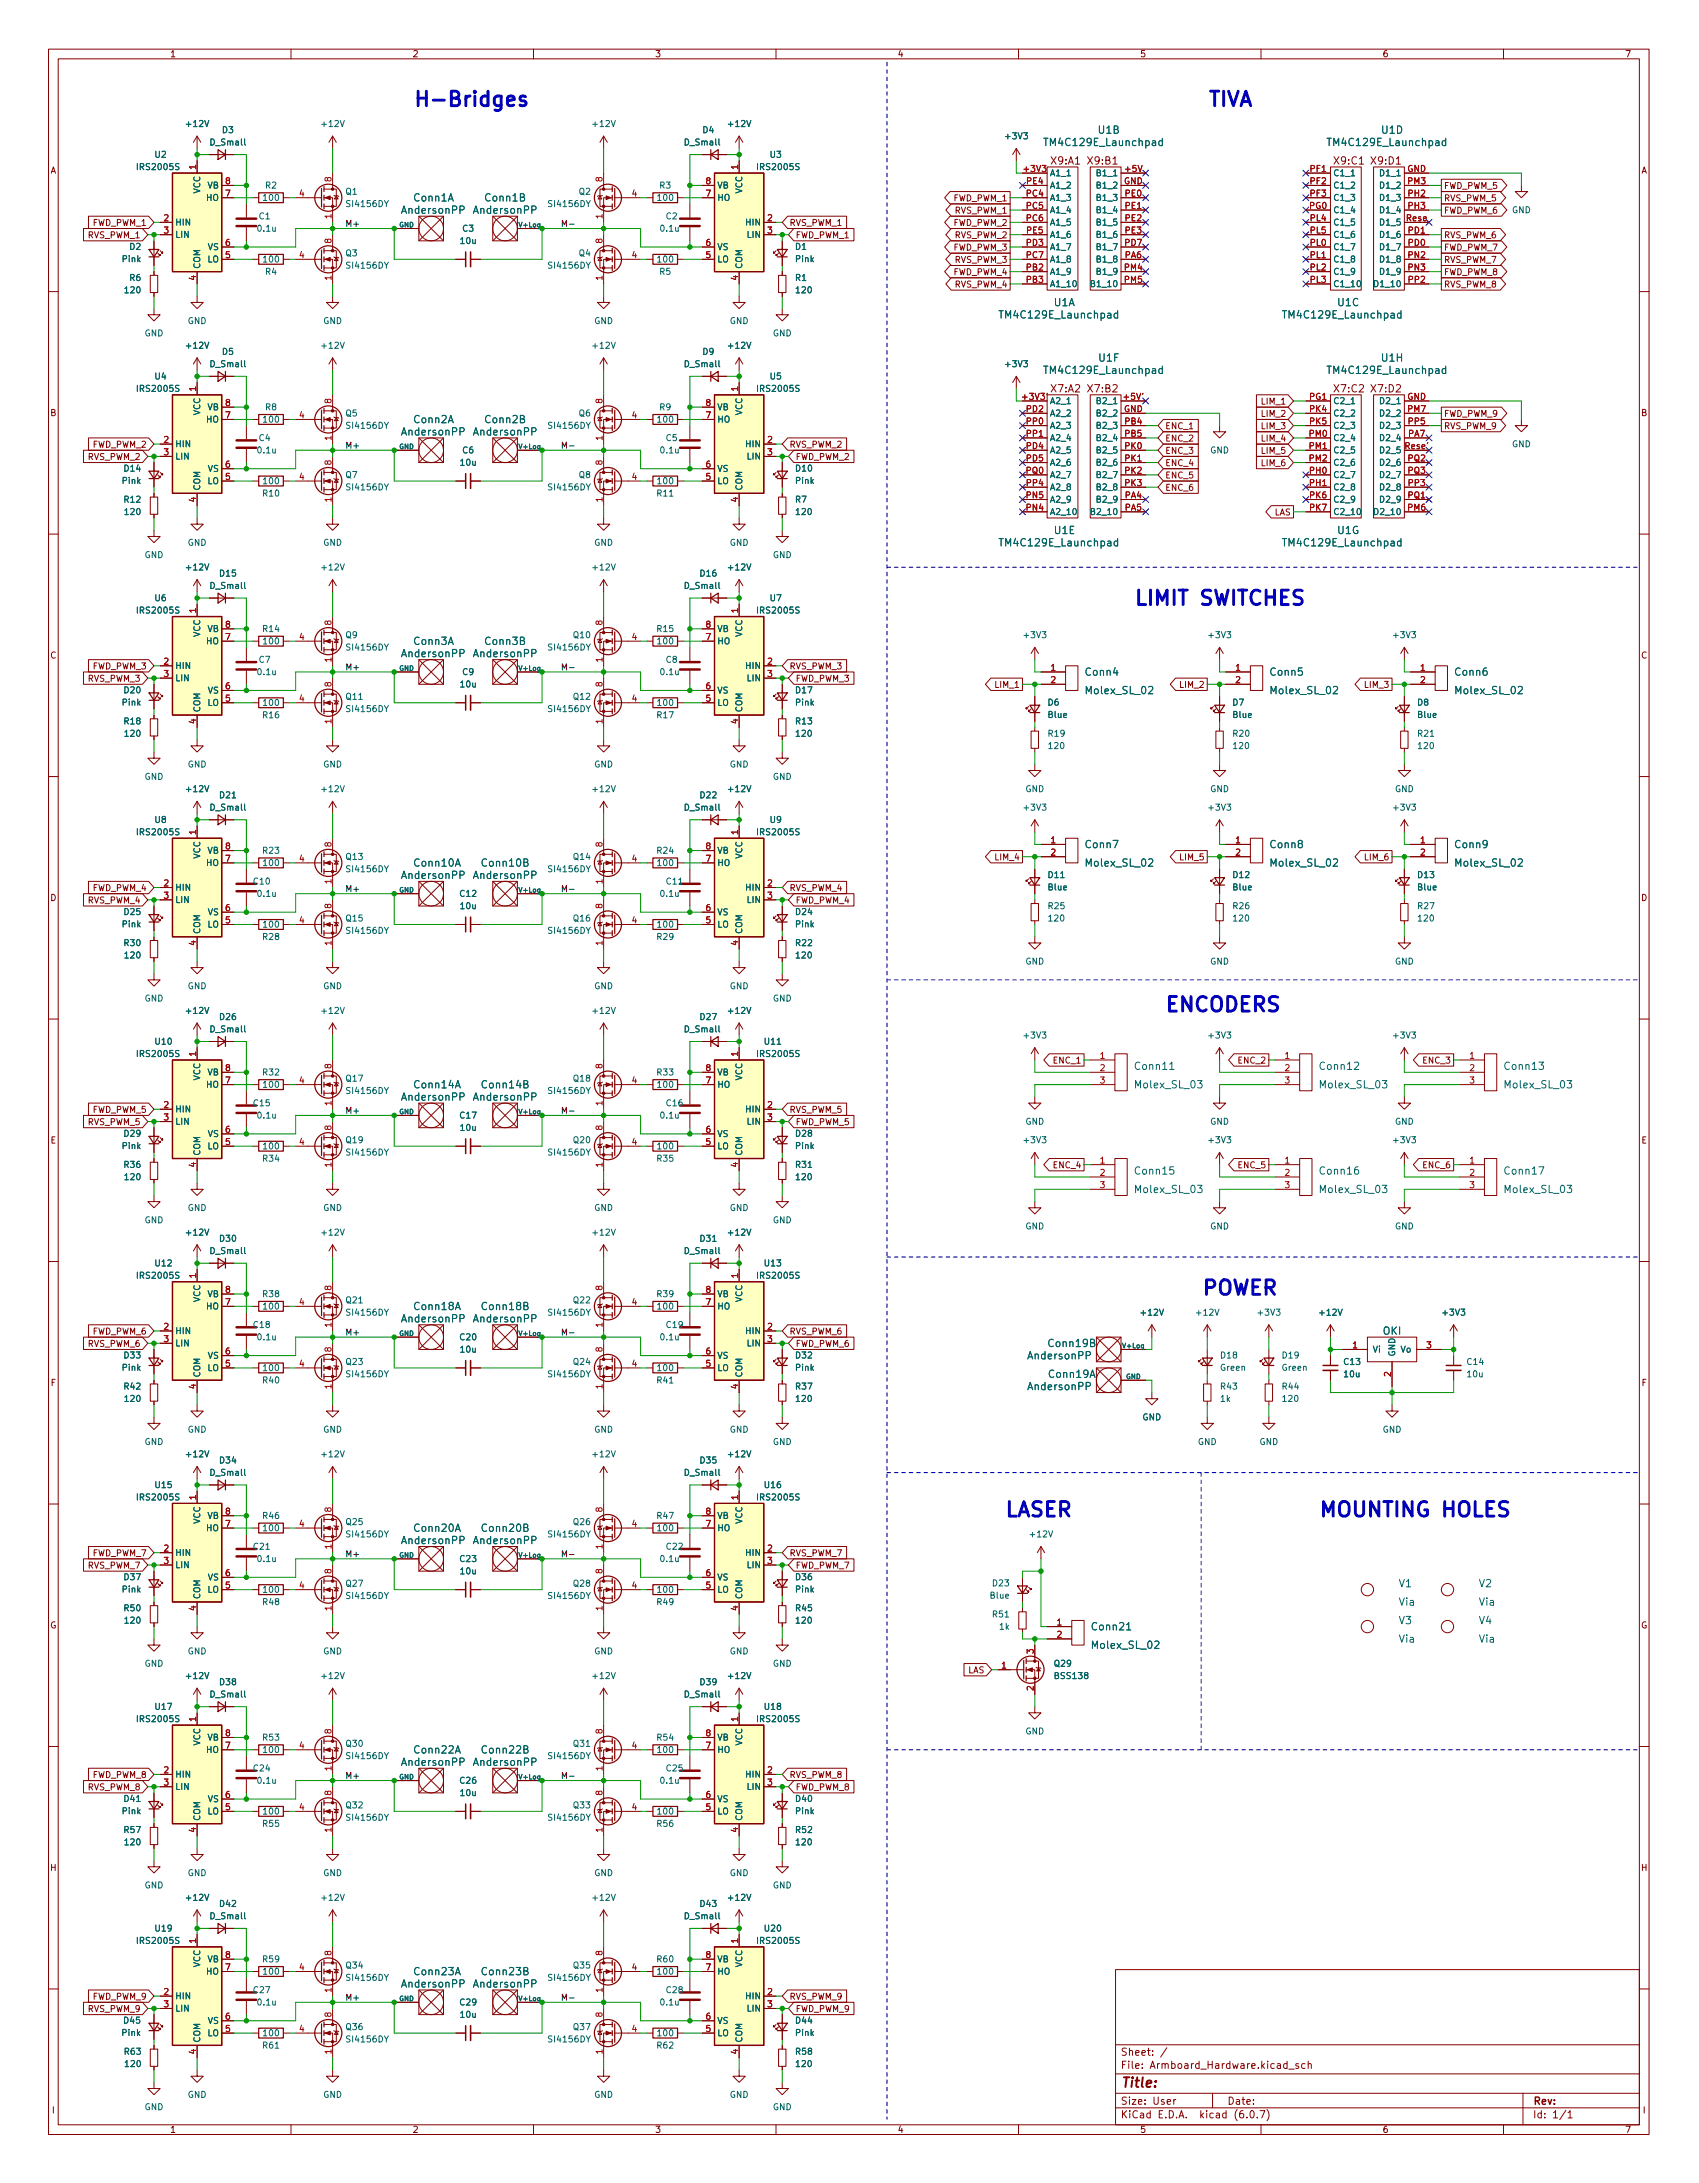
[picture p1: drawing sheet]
<svg xmlns="http://www.w3.org/2000/svg" width="350mm" height="450mm" viewBox="0 0 350 450" stroke-linecap="round" stroke-linejoin="round" font-family="sans-serif">
<defs><g id="words">
<g font-size="4.2" fill="#0000c2">
<text x="85.1" y="21.9">H-Bridges</text>
<text x="248.9" y="21.9">TIVA</text>
<text x="233.7" y="124.8">LIMIT SWITCHES</text>
<text x="240" y="208.6">ENCODERS</text>
<text x="247.6" y="267.1">POWER</text>
<text x="207" y="312.8">LASER</text>
<text x="271.8" y="312.8">MOUNTING HOLES</text>
</g>
<text font-size="2.8" fill="#840000" x="231" y="430.4">Title:</text>
<g font-size="2.1" fill="#006464">
<text x="226.5" y="27.6">U1B</text>
<text x="284.9" y="27.6">U1D</text>
<text x="215.9" y="30.1">TM4C129E_Launchpad</text>
<text x="274.3" y="30.1">TM4C129E_Launchpad</text>
<text x="85.3" y="41.5">Conn1A</text>
<text x="100.1" y="41.5">Conn1B</text>
<text x="83" y="44.1">AndersonPP</text>
<text x="97.8" y="44.1">AndersonPP</text>
<text x="206.7" y="65.7">TM4C129E_Launchpad</text>
<text x="217.3" y="63.1">U1A</text>
<text x="265.1" y="65.7">TM4C129E_Launchpad</text>
<text x="275.8" y="63.1">U1C</text>
<text x="215.9" y="77.1">TM4C129E_Launchpad</text>
<text x="226.6" y="74.6">U1F</text>
<text x="274.3" y="77.1">TM4C129E_Launchpad</text>
<text x="284.9" y="74.6">U1H</text>
<text x="83" y="89.8">AndersonPP</text>
<text x="85.3" y="87.3">Conn2A</text>
<text x="97.8" y="89.8">AndersonPP</text>
<text x="100.1" y="87.3">Conn2B</text>
<text x="206.7" y="112.7">TM4C129E_Launchpad</text>
<text x="217.4" y="110.1">U1E</text>
<text x="265.1" y="112.7">TM4C129E_Launchpad</text>
<text x="275.8" y="110.1">U1G</text>
<text x="83" y="135.5">AndersonPP</text>
<text x="85.3" y="133">Conn3A</text>
<text x="97.8" y="135.5">AndersonPP</text>
<text x="100.1" y="133">Conn3B</text>
<text x="223.9" y="139.3">Conn4</text>
<text x="224.1" y="143.1">Molex_SL_02</text>
<text x="262" y="139.3">Conn5</text>
<text x="262.2" y="143.1">Molex_SL_02</text>
<text x="300.1" y="139.3">Conn6</text>
<text x="300.3" y="143.1">Molex_SL_02</text>
<text x="85.5" y="178.7">Conn10A</text>
<text x="99.5" y="178.7">Conn10B</text>
<text x="223.9" y="174.9">Conn7</text>
<text x="224.1" y="178.7">Molex_SL_02</text>
<text x="262" y="174.9">Conn8</text>
<text x="262.2" y="178.7">Molex_SL_02</text>
<text x="300.1" y="174.9">Conn9</text>
<text x="300.3" y="178.7">Molex_SL_02</text>
<text x="83" y="181.2">AndersonPP</text>
<text x="97.8" y="181.2">AndersonPP</text>
<text x="234.2" y="220.6">Conn11</text>
<text x="272.3" y="220.6">Conn12</text>
<text x="310.4" y="220.6">Conn13</text>
<text x="83" y="227">AndersonPP</text>
<text x="85.5" y="224.4">Conn14A</text>
<text x="97.8" y="227">AndersonPP</text>
<text x="99.5" y="224.4">Conn14B</text>
<text x="234.2" y="224.4">Molex_SL_03</text>
<text x="272.3" y="224.4">Molex_SL_03</text>
<text x="310.4" y="224.4">Molex_SL_03</text>
<text x="234.2" y="242.2">Conn15</text>
<text x="272.3" y="242.2">Conn16</text>
<text x="310.4" y="242.2">Conn17</text>
<text x="234.2" y="246">Molex_SL_03</text>
<text x="272.3" y="246">Molex_SL_03</text>
<text x="310.4" y="246">Molex_SL_03</text>
<text x="83" y="272.7">AndersonPP</text>
<text x="85.5" y="270.1">Conn18A</text>
<text x="97.8" y="272.7">AndersonPP</text>
<text x="99.5" y="270.1">Conn18B</text>
<text x="285.1" y="275.2">OKI</text>
<text x="212.1" y="280.3">AndersonPP</text>
<text x="216.3" y="277.8">Conn19B</text>
<text x="212.1" y="286.6">AndersonPP</text>
<text x="216.3" y="284.1">Conn19A</text>
<text x="85.5" y="315.9">Conn20A</text>
<text x="99.5" y="315.9">Conn20B</text>
<text x="83" y="318.4">AndersonPP</text>
<text x="97.8" y="318.4">AndersonPP</text>
<text x="288.5" y="327.3">V1</text>
<text x="305" y="327.3">V2</text>
<text x="288.5" y="334.9">V3</text>
<text x="288.5" y="331.1">Via</text>
<text x="305" y="334.9">V4</text>
<text x="305" y="331.1">Via</text>
<text x="225.3" y="336.2">Conn21</text>
<text x="225.3" y="340">Molex_SL_02</text>
<text x="288.5" y="338.7">Via</text>
<text x="305" y="338.7">Via</text>
<text x="83" y="364.1">AndersonPP</text>
<text x="85.5" y="361.6">Conn22A</text>
<text x="97.8" y="364.1">AndersonPP</text>
<text x="99.5" y="361.6">Conn22B</text>
<text x="85.5" y="407.3">Conn23A</text>
<text x="99.5" y="407.3">Conn23B</text>
<text x="83" y="409.8">AndersonPP</text>
<text x="97.8" y="409.8">AndersonPP</text>
</g>
<g font-size="2.1" fill="#840000">
<text x="216.7" y="33.9">X9:A1</text>
<text x="224.3" y="33.9">X9:B1</text>
<text x="275.1" y="33.9">X9:C1</text>
<text x="282.7" y="33.9">X9:D1</text>
<text x="216.7" y="80.9">X7:A2</text>
<text x="224.3" y="80.9">X7:B2</text>
<text x="275.1" y="80.9">X7:C2</text>
<text x="282.7" y="80.9">X7:D2</text>
<text x="231" y="423.9">Sheet: /</text>
<text x="231" y="426.6">File: Armboard_Hardware.kicad_sch</text>
<text x="231" y="436.8">KiCad E.D.A. kicad (6.0.7)</text>
<text x="231" y="434">Size: User</text>
<text x="253" y="434">Date:</text>
<text x="316" y="434">Rev:</text>
<text x="316" y="436.8">Id: 1/1</text>
</g>
<g font-size="1.8" fill="#840000">
<text x="35" y="11.8">1</text>
<text x="85" y="11.8">2</text>
<text x="135" y="11.8">3</text>
<text x="185" y="11.8">4</text>
<text x="235" y="11.8">5</text>
<text x="285" y="11.8">6</text>
<text x="335" y="11.8">7</text>
<text x="10.3" y="35.8">A</text>
<text x="338.4" y="35.8">A</text>
<text x="196.5" y="41.5">FWD_PWM_1</text>
<text x="297.7" y="41.5">RVS_PWM_5</text>
<text x="297.7" y="39">FWD_PWM_5</text>
<text x="19" y="46.6">FWD_PWM_1</text>
<text x="162.7" y="46.6">RVS_PWM_1</text>
<text x="196.5" y="46.6">FWD_PWM_2</text>
<text x="196.9" y="44">RVS_PWM_1</text>
<text x="297.7" y="44">FWD_PWM_6</text>
<text x="18.1" y="49.1">RVS_PWM_1</text>
<text x="164" y="49.1">FWD_PWM_1</text>
<text x="196.5" y="51.7">FWD_PWM_3</text>
<text x="196.9" y="49.1">RVS_PWM_2</text>
<text x="297.7" y="51.7">FWD_PWM_7</text>
<text x="297.7" y="49.1">RVS_PWM_6</text>
<text x="196.5" y="56.7">FWD_PWM_4</text>
<text x="196.9" y="54.2">RVS_PWM_3</text>
<text x="196.9" y="59.3">RVS_PWM_4</text>
<text x="297.7" y="59.3">RVS_PWM_8</text>
<text x="297.7" y="56.7">FWD_PWM_8</text>
<text x="297.7" y="54.2">RVS_PWM_7</text>
<text x="260.3" y="83.4">LIM_1</text>
<text x="10.3" y="85.8">B</text>
<text x="240.2" y="88.5">ENC_1</text>
<text x="260.3" y="88.5">LIM_3</text>
<text x="260.3" y="85.9">LIM_2</text>
<text x="297.7" y="88.5">RVS_PWM_9</text>
<text x="297.7" y="85.9">FWD_PWM_9</text>
<text x="338.4" y="85.8">B</text>
<text x="18.1" y="94.8">RVS_PWM_2</text>
<text x="19" y="92.3">FWD_PWM_2</text>
<text x="162.7" y="92.3">RVS_PWM_2</text>
<text x="164" y="94.8">FWD_PWM_2</text>
<text x="240.2" y="93.6">ENC_3</text>
<text x="240.2" y="91">ENC_2</text>
<text x="260.3" y="93.6">LIM_5</text>
<text x="260.3" y="91">LIM_4</text>
<text x="240.2" y="101.2">ENC_6</text>
<text x="240.2" y="96.1">ENC_4</text>
<text x="240.2" y="98.6">ENC_5</text>
<text x="260.3" y="96.1">LIM_6</text>
<text x="262.7" y="106.3">LAS</text>
<text x="10.3" y="135.8">C</text>
<text x="338.4" y="135.8">C</text>
<text x="18.1" y="140.6">RVS_PWM_3</text>
<text x="19" y="138">FWD_PWM_3</text>
<text x="162.7" y="138">RVS_PWM_3</text>
<text x="164" y="140.6">FWD_PWM_3</text>
<text x="205.3" y="141.8">LIM_1</text>
<text x="243.4" y="141.8">LIM_2</text>
<text x="281.5" y="141.8">LIM_3</text>
<text x="205.3" y="177.4">LIM_4</text>
<text x="243.4" y="177.4">LIM_5</text>
<text x="281.5" y="177.4">LIM_6</text>
<text x="10.3" y="185.8">D</text>
<text x="19" y="183.7">FWD_PWM_4</text>
<text x="162.7" y="183.7">RVS_PWM_4</text>
<text x="338.4" y="185.8">D</text>
<text x="18.1" y="186.3">RVS_PWM_4</text>
<text x="164" y="186.3">FWD_PWM_4</text>
<text x="217.3" y="219.3">ENC_1</text>
<text x="255.4" y="219.3">ENC_2</text>
<text x="293.5" y="219.3">ENC_3</text>
<text x="18.1" y="232">RVS_PWM_5</text>
<text x="19" y="229.5">FWD_PWM_5</text>
<text x="162.7" y="229.5">RVS_PWM_5</text>
<text x="164" y="232">FWD_PWM_5</text>
<text x="10.4" y="235.8">E</text>
<text x="338.4" y="235.8">E</text>
<text x="217.3" y="240.9">ENC_4</text>
<text x="255.4" y="240.9">ENC_5</text>
<text x="293.5" y="240.9">ENC_6</text>
<text x="19" y="275.2">FWD_PWM_6</text>
<text x="162.7" y="275.2">RVS_PWM_6</text>
<text x="18.1" y="277.7">RVS_PWM_6</text>
<text x="164" y="277.7">FWD_PWM_6</text>
<text x="10.4" y="285.8">F</text>
<text x="338.5" y="285.8">F</text>
<text x="18.1" y="323.4">RVS_PWM_7</text>
<text x="19" y="320.9">FWD_PWM_7</text>
<text x="162.7" y="320.9">RVS_PWM_7</text>
<text x="164" y="323.4">FWD_PWM_7</text>
<text x="10.3" y="335.8">G</text>
<text x="338.3" y="335.8">G</text>
<text x="199.5" y="345">LAS</text>
<text x="18.1" y="369.2">RVS_PWM_8</text>
<text x="19" y="366.6">FWD_PWM_8</text>
<text x="162.7" y="366.6">RVS_PWM_8</text>
<text x="164" y="369.2">FWD_PWM_8</text>
<text x="10.3" y="385.8">H</text>
<text x="338.4" y="385.8">H</text>
<text x="19" y="412.3">FWD_PWM_9</text>
<text x="162.7" y="412.3">RVS_PWM_9</text>
<text x="18.1" y="414.9">RVS_PWM_9</text>
<text x="164" y="414.9">FWD_PWM_9</text>
<text x="10.7" y="435.8">I</text>
<text x="338.8" y="435.8">I</text>
<text x="35" y="439.8">1</text>
<text x="85" y="439.8">2</text>
<text x="135" y="439.8">3</text>
<text x="185" y="439.8">4</text>
<text x="235" y="439.8">5</text>
<text x="285" y="439.8">6</text>
<text x="335" y="439.8">7</text>
</g>
<g font-size="1.8" fill="#006464">
<text x="38.6" y="26.2">+12V</text>
<text x="43.5" y="30">D_Small</text>
<text x="45.9" y="27.4">D3</text>
<text x="66.5" y="26.2">+12V</text>
<text x="122.4" y="26.2">+12V</text>
<text x="141.3" y="30">D_Small</text>
<text x="144.9" y="27.4">D4</text>
<text x="150.3" y="26.2">+12V</text>
<text x="207.5" y="28.7">+3V3</text>
<text x="28.6" y="35.1">IRS2005S</text>
<text x="32" y="32.5">U2</text>
<text x="156.4" y="35.1">IRS2005S</text>
<text x="158.8" y="32.5">U3</text>
<text x="41.3" y="39.9" transform="rotate(-90 41.3 39.9)">VCC</text>
<text x="42.6" y="41.4">HO</text>
<text x="42.8" y="38.9">VB</text>
<text x="54.4" y="41.4">100</text>
<text x="54.7" y="38.9">R2</text>
<text x="71.3" y="40.1">Q1</text>
<text x="119.4" y="40.1">Q2</text>
<text x="135.7" y="41.4">100</text>
<text x="136" y="38.9">R3</text>
<text x="147.8" y="41.4">HO</text>
<text x="147.8" y="38.9">VB</text>
<text x="153" y="39.9" transform="rotate(-90 153 39.9)">VCC</text>
<text x="216.4" y="36.3">A1_1</text>
<text x="216.4" y="41.4">A1_3</text>
<text x="216.4" y="38.9">A1_2</text>
<text x="226.4" y="36.3">B1_1</text>
<text x="226.4" y="38.9">B1_2</text>
<text x="226.4" y="41.4">B1_3</text>
<text x="274.8" y="36.3">C1_1</text>
<text x="274.8" y="38.9">C1_2</text>
<text x="274.8" y="41.4">C1_3</text>
<text x="284.8" y="36.3">D1_1</text>
<text x="284.8" y="41.4">D1_3</text>
<text x="284.8" y="38.9">D1_2</text>
<text x="36.1" y="46.5">HIN</text>
<text x="53.2" y="47.8">0.1u</text>
<text x="53.4" y="45.2">C1</text>
<text x="71.7" y="42.7">SI4156DY</text>
<text x="95.4" y="47.8">C3</text>
<text x="113.3" y="42.7">SI4156DY</text>
<text x="136.3" y="47.8">0.1u</text>
<text x="137.3" y="45.2">C2</text>
<text x="153.9" y="46.5">HIN</text>
<text x="216.4" y="43.9">A1_4</text>
<text x="216.4" y="46.5">A1_5</text>
<text x="226.4" y="43.9">B1_4</text>
<text x="226.4" y="46.5">B1_5</text>
<text x="274.8" y="43.9">C1_4</text>
<text x="274.8" y="46.5">C1_5</text>
<text x="284.8" y="43.9">D1_4</text>
<text x="284.8" y="46.5">D1_5</text>
<text x="311.7" y="43.9">GND</text>
<text x="26.8" y="51.5">D2</text>
<text x="36.1" y="49">LIN</text>
<text x="42.9" y="51.6">VS</text>
<text x="71.3" y="52.8">Q3</text>
<text x="95" y="50.3">10u</text>
<text x="119.4" y="52.8">Q4</text>
<text x="147.8" y="51.6">VS</text>
<text x="154.1" y="49">LIN</text>
<text x="164" y="51.5">D1</text>
<text x="216.4" y="51.6">A1_7</text>
<text x="216.4" y="49">A1_6</text>
<text x="226.4" y="51.6">B1_7</text>
<text x="226.4" y="49">B1_6</text>
<text x="274.8" y="51.6">C1_7</text>
<text x="274.8" y="49">C1_6</text>
<text x="284.8" y="51.6">D1_7</text>
<text x="284.8" y="49">D1_6</text>
<text x="25.2" y="54">Pink</text>
<text x="26.8" y="57.9">R6</text>
<text x="41.3" y="55.5" transform="rotate(-90 41.3 55.5)">COM</text>
<text x="42.8" y="54.1">LO</text>
<text x="54.4" y="54.1">100</text>
<text x="54.7" y="56.6">R4</text>
<text x="71.7" y="55.4">SI4156DY</text>
<text x="113.3" y="55.4">SI4156DY</text>
<text x="135.7" y="54.1">100</text>
<text x="136" y="56.6">R5</text>
<text x="147.8" y="54.1">LO</text>
<text x="153" y="55.5" transform="rotate(-90 153 55.5)">COM</text>
<text x="164" y="57.9">R1</text>
<text x="164.1" y="54">Pink</text>
<text x="216.4" y="56.6">A1_9</text>
<text x="216.4" y="59.2">A1_10</text>
<text x="216.4" y="54.1">A1_8</text>
<text x="225.4" y="59.2">B1_10</text>
<text x="226.4" y="54.1">B1_8</text>
<text x="226.4" y="56.6">B1_9</text>
<text x="274.8" y="54.1">C1_8</text>
<text x="274.8" y="56.6">C1_9</text>
<text x="274.8" y="59.2">C1_10</text>
<text x="283.8" y="59.2">D1_10</text>
<text x="284.8" y="54.1">D1_8</text>
<text x="284.8" y="56.6">D1_9</text>
<text x="25.8" y="60.5">120</text>
<text x="164.2" y="60.5">120</text>
<text x="29.8" y="69.3">GND</text>
<text x="38.6" y="71.9">+12V</text>
<text x="38.7" y="66.8">GND</text>
<text x="66.5" y="71.9">+12V</text>
<text x="66.6" y="66.8">GND</text>
<text x="122.4" y="71.9">+12V</text>
<text x="122.5" y="66.8">GND</text>
<text x="150.3" y="71.9">+12V</text>
<text x="150.4" y="66.8">GND</text>
<text x="159.3" y="69.3">GND</text>
<text x="43.5" y="75.7">D_Small</text>
<text x="45.9" y="73.2">D5</text>
<text x="141.3" y="75.7">D_Small</text>
<text x="144.9" y="73.2">D9</text>
<text x="207.5" y="75.7">+3V3</text>
<text x="28.6" y="80.8">IRS2005S</text>
<text x="32" y="78.2">U4</text>
<text x="156.4" y="80.8">IRS2005S</text>
<text x="158.8" y="78.2">U5</text>
<text x="216.4" y="83.3">A2_1</text>
<text x="226.4" y="83.3">B2_1</text>
<text x="274.8" y="83.3">C2_1</text>
<text x="284.8" y="83.3">D2_1</text>
<text x="41.3" y="85.7" transform="rotate(-90 41.3 85.7)">VCC</text>
<text x="42.6" y="87.1">HO</text>
<text x="42.8" y="84.6">VB</text>
<text x="54.4" y="87.1">100</text>
<text x="54.7" y="84.6">R8</text>
<text x="71.3" y="85.9">Q5</text>
<text x="71.7" y="88.4">SI4156DY</text>
<text x="113.3" y="88.4">SI4156DY</text>
<text x="119.4" y="85.9">Q6</text>
<text x="135.7" y="87.1">100</text>
<text x="136" y="84.6">R9</text>
<text x="147.8" y="87.1">HO</text>
<text x="147.8" y="84.6">VB</text>
<text x="153" y="85.7" transform="rotate(-90 153 85.7)">VCC</text>
<text x="216.4" y="85.9">A2_2</text>
<text x="216.4" y="88.4">A2_3</text>
<text x="226.4" y="85.9">B2_2</text>
<text x="226.4" y="88.4">B2_3</text>
<text x="274.8" y="85.9">C2_2</text>
<text x="274.8" y="88.4">C2_3</text>
<text x="284.8" y="85.9">D2_2</text>
<text x="284.8" y="88.4">D2_3</text>
<text x="36.1" y="92.2">HIN</text>
<text x="36.1" y="94.7">LIN</text>
<text x="53.2" y="93.5">0.1u</text>
<text x="53.4" y="90.9">C4</text>
<text x="95.4" y="93.5">C6</text>
<text x="136.3" y="93.5">0.1u</text>
<text x="137.3" y="90.9">C5</text>
<text x="153.9" y="92.2">HIN</text>
<text x="154.1" y="94.7">LIN</text>
<text x="216.4" y="93.5">A2_5</text>
<text x="216.4" y="90.9">A2_4</text>
<text x="226.4" y="90.9">B2_4</text>
<text x="226.4" y="93.5">B2_5</text>
<text x="249.5" y="93.5">GND</text>
<text x="274.8" y="90.9">C2_4</text>
<text x="274.8" y="93.5">C2_5</text>
<text x="284.8" y="90.9">D2_4</text>
<text x="284.8" y="93.5">D2_5</text>
<text x="311.7" y="92.2">GND</text>
<text x="25.2" y="99.8">Pink</text>
<text x="25.7" y="97.2">D14</text>
<text x="41.3" y="101.2" transform="rotate(-90 41.3 101.2)">COM</text>
<text x="42.8" y="99.8">LO</text>
<text x="42.9" y="97.3">VS</text>
<text x="54.4" y="99.8">100</text>
<text x="71.3" y="98.6">Q7</text>
<text x="71.7" y="101.1">SI4156DY</text>
<text x="95" y="96">10u</text>
<text x="113.3" y="101.1">SI4156DY</text>
<text x="119.4" y="98.6">Q8</text>
<text x="135.7" y="99.8">100</text>
<text x="147.8" y="99.8">LO</text>
<text x="147.8" y="97.3">VS</text>
<text x="153" y="101.2" transform="rotate(-90 153 101.2)">COM</text>
<text x="164.1" y="99.8">Pink</text>
<text x="164.1" y="97.2">D10</text>
<text x="216.4" y="96">A2_6</text>
<text x="216.4" y="101.1">A2_8</text>
<text x="216.4" y="98.6">A2_7</text>
<text x="226.4" y="96">B2_6</text>
<text x="226.4" y="98.6">B2_7</text>
<text x="226.4" y="101.1">B2_8</text>
<text x="274.8" y="98.6">C2_7</text>
<text x="274.8" y="101.1">C2_8</text>
<text x="274.8" y="96">C2_6</text>
<text x="284.8" y="101.1">D2_8</text>
<text x="284.8" y="96">D2_6</text>
<text x="284.8" y="98.6">D2_7</text>
<text x="25.7" y="103.6">R12</text>
<text x="25.8" y="106.2">120</text>
<text x="54.3" y="102.4">R10</text>
<text x="135.5" y="102.4">R11</text>
<text x="164" y="103.6">R7</text>
<text x="164.2" y="106.2">120</text>
<text x="216.4" y="106.2">A2_10</text>
<text x="216.4" y="103.6">A2_9</text>
<text x="225.4" y="106.2">B2_10</text>
<text x="226.4" y="103.6">B2_9</text>
<text x="274.8" y="103.6">C2_9</text>
<text x="274.8" y="106.2">C2_10</text>
<text x="283.8" y="106.2">D2_10</text>
<text x="284.8" y="103.6">D2_9</text>
<text x="38.7" y="112.5">GND</text>
<text x="66.6" y="112.5">GND</text>
<text x="122.5" y="112.5">GND</text>
<text x="150.4" y="112.5">GND</text>
<text x="29.8" y="115.1">GND</text>
<text x="38.6" y="117.6">+12V</text>
<text x="45.4" y="118.9">D15</text>
<text x="66.5" y="117.6">+12V</text>
<text x="122.4" y="117.6">+12V</text>
<text x="144.4" y="118.9">D16</text>
<text x="150.3" y="117.6">+12V</text>
<text x="159.3" y="115.1">GND</text>
<text x="32" y="124">U6</text>
<text x="43.5" y="121.4">D_Small</text>
<text x="141.3" y="121.4">D_Small</text>
<text x="158.8" y="124">U7</text>
<text x="28.6" y="126.5">IRS2005S</text>
<text x="41.3" y="131.4" transform="rotate(-90 41.3 131.4)">VCC</text>
<text x="42.8" y="130.3">VB</text>
<text x="54.3" y="130.3">R14</text>
<text x="71.3" y="131.6">Q9</text>
<text x="118.3" y="131.6">Q10</text>
<text x="135.5" y="130.3">R15</text>
<text x="147.8" y="130.3">VB</text>
<text x="153" y="131.4" transform="rotate(-90 153 131.4)">VCC</text>
<text x="156.4" y="126.5">IRS2005S</text>
<text x="211.3" y="131.6">+3V3</text>
<text x="249.4" y="131.6">+3V3</text>
<text x="287.5" y="131.6">+3V3</text>
<text x="36.1" y="137.9">HIN</text>
<text x="42.6" y="132.8">HO</text>
<text x="53.4" y="136.7">C7</text>
<text x="54.4" y="132.8">100</text>
<text x="71.7" y="134.1">SI4156DY</text>
<text x="113.3" y="134.1">SI4156DY</text>
<text x="135.7" y="132.8">100</text>
<text x="137.3" y="136.7">C8</text>
<text x="147.8" y="132.8">HO</text>
<text x="153.9" y="137.9">HIN</text>
<text x="25.7" y="142.9">D20</text>
<text x="36.1" y="140.5">LIN</text>
<text x="42.9" y="143">VS</text>
<text x="53.2" y="139.2">0.1u</text>
<text x="95" y="141.7">10u</text>
<text x="95.4" y="139.2">C9</text>
<text x="136.3" y="139.2">0.1u</text>
<text x="147.8" y="143">VS</text>
<text x="154.1" y="140.5">LIN</text>
<text x="164.1" y="142.9">D17</text>
<text x="25.2" y="145.5">Pink</text>
<text x="25.7" y="149.4">R18</text>
<text x="41.3" y="146.9" transform="rotate(-90 41.3 146.9)">COM</text>
<text x="42.8" y="145.5">LO</text>
<text x="54.3" y="148.1">R16</text>
<text x="54.4" y="145.5">100</text>
<text x="71.4" y="144.3">Q11</text>
<text x="71.7" y="146.8">SI4156DY</text>
<text x="113.3" y="146.8">SI4156DY</text>
<text x="118.3" y="144.3">Q12</text>
<text x="135.5" y="148.1">R17</text>
<text x="135.7" y="145.5">100</text>
<text x="147.8" y="145.5">LO</text>
<text x="153" y="146.9" transform="rotate(-90 153 146.9)">COM</text>
<text x="164.1" y="145.5">Pink</text>
<text x="164.1" y="149.4">R13</text>
<text x="216.1" y="145.5">D6</text>
<text x="216.1" y="148">Blue</text>
<text x="254.2" y="145.5">D7</text>
<text x="254.2" y="148">Blue</text>
<text x="292.3" y="145.5">D8</text>
<text x="292.3" y="148">Blue</text>
<text x="25.8" y="151.9">120</text>
<text x="164.2" y="151.9">120</text>
<text x="216.2" y="151.9">R19</text>
<text x="216.3" y="154.4">120</text>
<text x="254.3" y="151.9">R20</text>
<text x="254.4" y="154.4">120</text>
<text x="292.4" y="151.9">R21</text>
<text x="292.5" y="154.4">120</text>
<text x="29.8" y="160.8">GND</text>
<text x="38.7" y="158.2">GND</text>
<text x="66.6" y="158.2">GND</text>
<text x="122.5" y="158.2">GND</text>
<text x="150.4" y="158.2">GND</text>
<text x="159.3" y="160.8">GND</text>
<text x="38.6" y="163.3">+12V</text>
<text x="43.5" y="167.1">D_Small</text>
<text x="45.4" y="164.6">D21</text>
<text x="66.5" y="163.3">+12V</text>
<text x="122.4" y="163.3">+12V</text>
<text x="141.3" y="167.1">D_Small</text>
<text x="144.4" y="164.6">D22</text>
<text x="150.3" y="163.3">+12V</text>
<text x="211.3" y="167.1">+3V3</text>
<text x="211.4" y="163.3">GND</text>
<text x="249.4" y="167.1">+3V3</text>
<text x="249.5" y="163.3">GND</text>
<text x="287.5" y="167.1">+3V3</text>
<text x="287.6" y="163.3">GND</text>
<text x="28.6" y="172.2">IRS2005S</text>
<text x="32" y="169.7">U8</text>
<text x="156.4" y="172.2">IRS2005S</text>
<text x="158.8" y="169.7">U9</text>
<text x="41.3" y="177.1" transform="rotate(-90 41.3 177.1)">VCC</text>
<text x="42.6" y="178.6">HO</text>
<text x="42.8" y="176">VB</text>
<text x="54.3" y="176">R23</text>
<text x="54.4" y="178.6">100</text>
<text x="71.4" y="177.3">Q13</text>
<text x="71.7" y="179.8">SI4156DY</text>
<text x="113.3" y="179.8">SI4156DY</text>
<text x="118.3" y="177.3">Q14</text>
<text x="135.5" y="176">R24</text>
<text x="135.7" y="178.6">100</text>
<text x="147.8" y="178.6">HO</text>
<text x="147.8" y="176">VB</text>
<text x="153" y="177.1" transform="rotate(-90 153 177.1)">VCC</text>
<text x="36.1" y="183.6">HIN</text>
<text x="52.3" y="182.4">C10</text>
<text x="53.2" y="184.9">0.1u</text>
<text x="94.9" y="184.9">C12</text>
<text x="136.3" y="184.9">0.1u</text>
<text x="137.5" y="182.4">C11</text>
<text x="153.9" y="183.6">HIN</text>
<text x="216.1" y="183.6">Blue</text>
<text x="216.2" y="181">D11</text>
<text x="254.2" y="183.6">Blue</text>
<text x="254.3" y="181">D12</text>
<text x="292.3" y="183.6">Blue</text>
<text x="292.4" y="181">D13</text>
<text x="25.2" y="191.2">Pink</text>
<text x="25.7" y="188.7">D25</text>
<text x="36.1" y="186.2">LIN</text>
<text x="42.8" y="191.3">LO</text>
<text x="42.9" y="188.7">VS</text>
<text x="54.4" y="191.3">100</text>
<text x="71.4" y="190">Q15</text>
<text x="95" y="187.5">10u</text>
<text x="118.3" y="190">Q16</text>
<text x="135.7" y="191.3">100</text>
<text x="147.8" y="191.3">LO</text>
<text x="147.8" y="188.7">VS</text>
<text x="154.1" y="186.2">LIN</text>
<text x="164.1" y="191.2">Pink</text>
<text x="164.1" y="188.7">D24</text>
<text x="216.2" y="187.5">R25</text>
<text x="216.3" y="190">120</text>
<text x="254.3" y="187.5">R26</text>
<text x="254.4" y="190">120</text>
<text x="292.4" y="187.5">R27</text>
<text x="292.5" y="190">120</text>
<text x="25.7" y="195.1">R30</text>
<text x="25.8" y="197.6">120</text>
<text x="41.3" y="192.7" transform="rotate(-90 41.3 192.7)">COM</text>
<text x="54.3" y="193.8">R28</text>
<text x="71.7" y="192.5">SI4156DY</text>
<text x="113.3" y="192.5">SI4156DY</text>
<text x="135.5" y="193.8">R29</text>
<text x="153" y="192.7" transform="rotate(-90 153 192.7)">COM</text>
<text x="164.1" y="195.1">R22</text>
<text x="164.2" y="197.6">120</text>
<text x="38.7" y="204">GND</text>
<text x="66.6" y="204">GND</text>
<text x="122.5" y="204">GND</text>
<text x="150.4" y="204">GND</text>
<text x="211.4" y="198.9">GND</text>
<text x="249.5" y="198.9">GND</text>
<text x="287.6" y="198.9">GND</text>
<text x="29.8" y="206.5">GND</text>
<text x="38.6" y="209">+12V</text>
<text x="66.5" y="209">+12V</text>
<text x="122.4" y="209">+12V</text>
<text x="150.3" y="209">+12V</text>
<text x="159.3" y="206.5">GND</text>
<text x="32.1" y="215.4">U10</text>
<text x="43.5" y="212.9">D_Small</text>
<text x="45.4" y="210.3">D26</text>
<text x="141.3" y="212.9">D_Small</text>
<text x="144.4" y="210.3">D27</text>
<text x="157.7" y="215.4">U11</text>
<text x="211.3" y="214.1">+3V3</text>
<text x="249.4" y="214.1">+3V3</text>
<text x="287.5" y="214.1">+3V3</text>
<text x="28.6" y="217.9">IRS2005S</text>
<text x="42.8" y="221.7">VB</text>
<text x="54.3" y="221.7">R32</text>
<text x="135.5" y="221.7">R33</text>
<text x="147.8" y="221.7">VB</text>
<text x="156.4" y="217.9">IRS2005S</text>
<text x="41.3" y="222.8" transform="rotate(-90 41.3 222.8)">VCC</text>
<text x="42.6" y="224.3">HO</text>
<text x="54.4" y="224.3">100</text>
<text x="71.4" y="223">Q17</text>
<text x="71.7" y="225.6">SI4156DY</text>
<text x="113.3" y="225.6">SI4156DY</text>
<text x="118.3" y="223">Q18</text>
<text x="135.7" y="224.3">100</text>
<text x="147.8" y="224.3">HO</text>
<text x="153" y="222.8" transform="rotate(-90 153 222.8)">VCC</text>
<text x="36.1" y="229.4">HIN</text>
<text x="36.1" y="231.9">LIN</text>
<text x="52.3" y="228.1">C15</text>
<text x="53.2" y="230.6">0.1u</text>
<text x="94.9" y="230.6">C17</text>
<text x="95" y="233.2">10u</text>
<text x="136.3" y="230.6">0.1u</text>
<text x="137.5" y="228.1">C16</text>
<text x="153.9" y="229.4">HIN</text>
<text x="154.1" y="231.9">LIN</text>
<text x="211.4" y="231.9">GND</text>
<text x="249.5" y="231.9">GND</text>
<text x="287.6" y="231.9">GND</text>
<text x="25.2" y="236.9">Pink</text>
<text x="25.7" y="234.4">D29</text>
<text x="41.3" y="238.4" transform="rotate(-90 41.3 238.4)">COM</text>
<text x="42.8" y="237">LO</text>
<text x="42.9" y="234.4">VS</text>
<text x="54.3" y="239.5">R34</text>
<text x="54.4" y="237">100</text>
<text x="71.4" y="235.7">Q19</text>
<text x="71.7" y="238.3">SI4156DY</text>
<text x="113.3" y="238.3">SI4156DY</text>
<text x="118.3" y="235.7">Q20</text>
<text x="135.5" y="239.5">R35</text>
<text x="135.7" y="237">100</text>
<text x="147.8" y="237">LO</text>
<text x="147.8" y="234.4">VS</text>
<text x="153" y="238.4" transform="rotate(-90 153 238.4)">COM</text>
<text x="164.1" y="236.9">Pink</text>
<text x="164.1" y="234.4">D28</text>
<text x="211.3" y="235.7">+3V3</text>
<text x="249.4" y="235.7">+3V3</text>
<text x="287.5" y="235.7">+3V3</text>
<text x="25.7" y="240.8">R36</text>
<text x="25.8" y="243.3">120</text>
<text x="164.1" y="240.8">R31</text>
<text x="164.2" y="243.3">120</text>
<text x="38.7" y="249.7">GND</text>
<text x="66.6" y="249.7">GND</text>
<text x="122.5" y="249.7">GND</text>
<text x="150.4" y="249.7">GND</text>
<text x="29.8" y="252.2">GND</text>
<text x="38.6" y="254.8">+12V</text>
<text x="45.4" y="256">D30</text>
<text x="66.5" y="254.8">+12V</text>
<text x="122.4" y="254.8">+12V</text>
<text x="144.4" y="256">D31</text>
<text x="150.3" y="254.8">+12V</text>
<text x="159.3" y="252.2">GND</text>
<text x="211.4" y="253.5">GND</text>
<text x="249.5" y="253.5">GND</text>
<text x="287.6" y="253.5">GND</text>
<text x="28.6" y="263.7">IRS2005S</text>
<text x="32.1" y="261.1">U12</text>
<text x="43.5" y="258.6">D_Small</text>
<text x="141.3" y="258.6">D_Small</text>
<text x="156.4" y="263.7">IRS2005S</text>
<text x="157.7" y="261.1">U13</text>
<text x="41.3" y="268.5" transform="rotate(-90 41.3 268.5)">VCC</text>
<text x="42.8" y="267.5">VB</text>
<text x="54.3" y="267.5">R38</text>
<text x="71.4" y="268.7">Q21</text>
<text x="118.3" y="268.7">Q22</text>
<text x="135.5" y="267.5">R39</text>
<text x="147.8" y="267.5">VB</text>
<text x="153" y="268.5" transform="rotate(-90 153 268.5)">VCC</text>
<text x="36.1" y="275.1">HIN</text>
<text x="42.6" y="270">HO</text>
<text x="52.3" y="273.8">C18</text>
<text x="54.4" y="270">100</text>
<text x="71.7" y="271.3">SI4156DY</text>
<text x="113.3" y="271.3">SI4156DY</text>
<text x="135.7" y="270">100</text>
<text x="137.5" y="273.8">C19</text>
<text x="147.8" y="270">HO</text>
<text x="153.9" y="275.1">HIN</text>
<text x="235.4" y="271.3">+12V</text>
<text x="246.8" y="271.3">+12V</text>
<text x="259.5" y="271.3">+3V3</text>
<text x="272.2" y="271.3">+12V</text>
<text x="297.6" y="271.3">+3V3</text>
<text x="25.7" y="280.1">D33</text>
<text x="36.1" y="277.6">LIN</text>
<text x="42.9" y="280.2">VS</text>
<text x="53.2" y="276.4">0.1u</text>
<text x="71.4" y="281.4">Q23</text>
<text x="94.9" y="276.4">C20</text>
<text x="95" y="278.9">10u</text>
<text x="118.3" y="281.4">Q24</text>
<text x="136.3" y="276.4">0.1u</text>
<text x="147.8" y="280.2">VS</text>
<text x="154.1" y="277.6">LIN</text>
<text x="164.1" y="280.1">D32</text>
<text x="251.8" y="280.1">D18</text>
<text x="264.5" y="280.1">D19</text>
<text x="277.2" y="281.4">C13</text>
<text x="283" y="278.9">Vi</text>
<text x="287.7" y="279.8" transform="rotate(-90 287.7 279.8)">GND</text>
<text x="288.8" y="278.9">Vo</text>
<text x="302.6" y="281.4">C14</text>
<text x="25.2" y="282.6">Pink</text>
<text x="25.7" y="286.5">R42</text>
<text x="41.3" y="284.1" transform="rotate(-90 41.3 284.1)">COM</text>
<text x="42.8" y="282.7">LO</text>
<text x="54.3" y="285.2">R40</text>
<text x="54.4" y="282.7">100</text>
<text x="71.7" y="284">SI4156DY</text>
<text x="113.3" y="284">SI4156DY</text>
<text x="135.5" y="285.2">R41</text>
<text x="135.7" y="282.7">100</text>
<text x="147.8" y="282.7">LO</text>
<text x="153" y="284.1" transform="rotate(-90 153 284.1)">COM</text>
<text x="164.1" y="282.6">Pink</text>
<text x="164.1" y="286.5">R37</text>
<text x="251.7" y="282.6">Green</text>
<text x="251.8" y="286.5">R43</text>
<text x="264.4" y="282.6">Green</text>
<text x="264.5" y="286.5">R44</text>
<text x="277.2" y="284">10u</text>
<text x="302.6" y="284">10u</text>
<text x="25.8" y="289.1">120</text>
<text x="164.2" y="289.1">120</text>
<text x="235.5" y="292.9">GND</text>
<text x="251.7" y="289.1">1k</text>
<text x="264.6" y="289.1">120</text>
<text x="29.8" y="297.9">GND</text>
<text x="38.7" y="295.4">GND</text>
<text x="66.6" y="295.4">GND</text>
<text x="122.5" y="295.4">GND</text>
<text x="150.4" y="295.4">GND</text>
<text x="159.3" y="297.9">GND</text>
<text x="247" y="297.9">GND</text>
<text x="259.7" y="297.9">GND</text>
<text x="285.1" y="295.4">GND</text>
<text x="38.6" y="300.5">+12V</text>
<text x="43.5" y="304.3">D_Small</text>
<text x="45.4" y="301.8">D34</text>
<text x="66.5" y="300.5">+12V</text>
<text x="122.4" y="300.5">+12V</text>
<text x="141.3" y="304.3">D_Small</text>
<text x="144.4" y="301.8">D35</text>
<text x="150.3" y="300.5">+12V</text>
<text x="28.6" y="309.4">IRS2005S</text>
<text x="32.1" y="306.8">U15</text>
<text x="156.4" y="309.4">IRS2005S</text>
<text x="157.7" y="306.8">U16</text>
<text x="41.3" y="314.3" transform="rotate(-90 41.3 314.3)">VCC</text>
<text x="42.6" y="315.7">HO</text>
<text x="42.8" y="313.2">VB</text>
<text x="54.3" y="313.2">R46</text>
<text x="54.4" y="315.7">100</text>
<text x="71.4" y="314.5">Q25</text>
<text x="71.7" y="317">SI4156DY</text>
<text x="113.3" y="317">SI4156DY</text>
<text x="118.3" y="314.5">Q26</text>
<text x="135.5" y="313.2">R47</text>
<text x="135.7" y="315.7">100</text>
<text x="147.8" y="315.7">HO</text>
<text x="147.8" y="313.2">VB</text>
<text x="153" y="314.3" transform="rotate(-90 153 314.3)">VCC</text>
<text x="212.5" y="317">+12V</text>
<text x="36.1" y="320.8">HIN</text>
<text x="36.1" y="323.3">LIN</text>
<text x="52.3" y="319.5">C21</text>
<text x="53.2" y="322.1">0.1u</text>
<text x="94.9" y="322.1">C23</text>
<text x="136.3" y="322.1">0.1u</text>
<text x="137.5" y="319.5">C22</text>
<text x="153.9" y="320.8">HIN</text>
<text x="154.1" y="323.3">LIN</text>
<text x="25.2" y="328.4">Pink</text>
<text x="25.7" y="325.8">D37</text>
<text x="41.3" y="329.8" transform="rotate(-90 41.3 329.8)">COM</text>
<text x="42.8" y="328.4">LO</text>
<text x="42.9" y="325.9">VS</text>
<text x="54.4" y="328.4">100</text>
<text x="71.4" y="327.2">Q27</text>
<text x="71.7" y="329.7">SI4156DY</text>
<text x="95" y="324.6">10u</text>
<text x="113.3" y="329.7">SI4156DY</text>
<text x="118.3" y="327.2">Q28</text>
<text x="135.7" y="328.4">100</text>
<text x="147.8" y="328.4">LO</text>
<text x="147.8" y="325.9">VS</text>
<text x="153" y="329.8" transform="rotate(-90 153 329.8)">COM</text>
<text x="164.1" y="328.4">Pink</text>
<text x="164.1" y="325.8">D36</text>
<text x="204.2" y="329.6">Blue</text>
<text x="204.7" y="327.1">D23</text>
<text x="25.7" y="332.2">R50</text>
<text x="25.8" y="334.8">120</text>
<text x="54.3" y="331">R48</text>
<text x="135.5" y="331">R49</text>
<text x="164.1" y="332.2">R45</text>
<text x="164.2" y="334.8">120</text>
<text x="204.7" y="333.5">R51</text>
<text x="38.7" y="341.1">GND</text>
<text x="66.6" y="341.1">GND</text>
<text x="122.5" y="341.1">GND</text>
<text x="150.4" y="341.1">GND</text>
<text x="206.1" y="336">1k</text>
<text x="29.8" y="343.7">GND</text>
<text x="38.6" y="346.2">+12V</text>
<text x="45.4" y="347.5">D38</text>
<text x="66.5" y="346.2">+12V</text>
<text x="122.4" y="346.2">+12V</text>
<text x="144.4" y="347.5">D39</text>
<text x="150.3" y="346.2">+12V</text>
<text x="159.3" y="343.7">GND</text>
<text x="217.5" y="343.7">Q29</text>
<text x="217.6" y="346.2">BSS138</text>
<text x="32.1" y="352.6">U17</text>
<text x="43.5" y="350">D_Small</text>
<text x="141.3" y="350">D_Small</text>
<text x="157.7" y="352.6">U18</text>
<text x="28.6" y="355.1">IRS2005S</text>
<text x="41.3" y="360" transform="rotate(-90 41.3 360)">VCC</text>
<text x="42.8" y="358.9">VB</text>
<text x="54.3" y="358.9">R53</text>
<text x="135.5" y="358.9">R54</text>
<text x="147.8" y="358.9">VB</text>
<text x="153" y="360" transform="rotate(-90 153 360)">VCC</text>
<text x="156.4" y="355.1">IRS2005S</text>
<text x="211.4" y="357.6">GND</text>
<text x="42.6" y="361.4">HO</text>
<text x="52.3" y="365.3">C24</text>
<text x="54.4" y="361.4">100</text>
<text x="71.4" y="360.2">Q30</text>
<text x="71.7" y="362.7">SI4156DY</text>
<text x="113.3" y="362.7">SI4156DY</text>
<text x="118.3" y="360.2">Q31</text>
<text x="135.7" y="361.4">100</text>
<text x="137.5" y="365.3">C25</text>
<text x="147.8" y="361.4">HO</text>
<text x="25.7" y="371.5">D41</text>
<text x="36.1" y="366.5">HIN</text>
<text x="36.1" y="369.1">LIN</text>
<text x="42.9" y="371.6">VS</text>
<text x="53.2" y="367.8">0.1u</text>
<text x="94.9" y="367.8">C26</text>
<text x="95" y="370.3">10u</text>
<text x="136.3" y="367.8">0.1u</text>
<text x="147.8" y="371.6">VS</text>
<text x="153.9" y="366.5">HIN</text>
<text x="154.1" y="369.1">LIN</text>
<text x="164.1" y="371.5">D40</text>
<text x="25.2" y="374.1">Pink</text>
<text x="25.7" y="378">R57</text>
<text x="41.3" y="375.5" transform="rotate(-90 41.3 375.5)">COM</text>
<text x="42.8" y="374.1">LO</text>
<text x="54.3" y="376.7">R55</text>
<text x="54.4" y="374.1">100</text>
<text x="71.4" y="372.9">Q32</text>
<text x="71.7" y="375.4">SI4156DY</text>
<text x="113.3" y="375.4">SI4156DY</text>
<text x="118.3" y="372.9">Q33</text>
<text x="135.5" y="376.7">R56</text>
<text x="135.7" y="374.1">100</text>
<text x="147.8" y="374.1">LO</text>
<text x="153" y="375.5" transform="rotate(-90 153 375.5)">COM</text>
<text x="164.1" y="374.1">Pink</text>
<text x="164.1" y="378">R52</text>
<text x="25.8" y="380.5">120</text>
<text x="164.2" y="380.5">120</text>
<text x="29.8" y="389.4">GND</text>
<text x="38.7" y="386.8">GND</text>
<text x="66.6" y="386.8">GND</text>
<text x="122.5" y="386.8">GND</text>
<text x="150.4" y="386.8">GND</text>
<text x="159.3" y="389.4">GND</text>
<text x="38.6" y="391.9">+12V</text>
<text x="43.5" y="395.7">D_Small</text>
<text x="45.4" y="393.2">D42</text>
<text x="66.5" y="391.9">+12V</text>
<text x="122.4" y="391.9">+12V</text>
<text x="141.3" y="395.7">D_Small</text>
<text x="144.4" y="393.2">D43</text>
<text x="150.3" y="391.9">+12V</text>
<text x="28.6" y="400.8">IRS2005S</text>
<text x="32.1" y="398.3">U19</text>
<text x="156.4" y="400.8">IRS2005S</text>
<text x="157.7" y="398.3">U20</text>
<text x="41.3" y="405.7" transform="rotate(-90 41.3 405.7)">VCC</text>
<text x="42.6" y="407.2">HO</text>
<text x="42.8" y="404.6">VB</text>
<text x="54.3" y="404.6">R59</text>
<text x="54.4" y="407.2">100</text>
<text x="71.4" y="405.9">Q34</text>
<text x="118.3" y="405.9">Q35</text>
<text x="135.5" y="404.6">R60</text>
<text x="135.7" y="407.2">100</text>
<text x="147.8" y="407.2">HO</text>
<text x="147.8" y="404.6">VB</text>
<text x="153" y="405.7" transform="rotate(-90 153 405.7)">VCC</text>
<text x="36.1" y="412.2">HIN</text>
<text x="52.3" y="411">C27</text>
<text x="53.2" y="413.5">0.1u</text>
<text x="71.7" y="408.4">SI4156DY</text>
<text x="94.9" y="413.5">C29</text>
<text x="113.3" y="408.4">SI4156DY</text>
<text x="136.3" y="413.5">0.1u</text>
<text x="137.5" y="411">C28</text>
<text x="153.9" y="412.2">HIN</text>
<text x="25.2" y="419.8">Pink</text>
<text x="25.6" y="417.3">D45</text>
<text x="36.1" y="414.8">LIN</text>
<text x="42.8" y="419.9">LO</text>
<text x="42.9" y="417.3">VS</text>
<text x="54.4" y="419.9">100</text>
<text x="71.4" y="418.6">Q36</text>
<text x="95" y="416.1">10u</text>
<text x="118.3" y="418.6">Q37</text>
<text x="135.7" y="419.9">100</text>
<text x="147.8" y="419.9">LO</text>
<text x="147.8" y="417.3">VS</text>
<text x="154.1" y="414.8">LIN</text>
<text x="164.1" y="419.8">Pink</text>
<text x="164.1" y="417.3">D44</text>
<text x="25.7" y="423.7">R63</text>
<text x="41.3" y="421.3" transform="rotate(-90 41.3 421.3)">COM</text>
<text x="54.3" y="422.4">R61</text>
<text x="71.7" y="421.1">SI4156DY</text>
<text x="113.3" y="421.1">SI4156DY</text>
<text x="135.5" y="422.4">R62</text>
<text x="153" y="421.3" transform="rotate(-90 153 421.3)">COM</text>
<text x="164.1" y="423.7">R58</text>
<text x="25.9" y="426.2">120</text>
<text x="164.2" y="426.2">120</text>
<text x="29.8" y="435.1">GND</text>
<text x="38.7" y="432.6">GND</text>
<text x="66.6" y="432.6">GND</text>
<text x="122.5" y="432.6">GND</text>
<text x="150.4" y="432.6">GND</text>
<text x="159.3" y="435.1">GND</text>
</g>
<g font-size="1.8" fill="#a90000">
<text x="40.4" y="34.9" transform="rotate(-90 40.4 34.9)">1</text>
<text x="152.1" y="34.9" transform="rotate(-90 152.1 34.9)">1</text>
<text x="211.3" y="35.4">+3V3</text>
<text x="232.1" y="35.4">+5V</text>
<text x="270.2" y="35.4">PF1</text>
<text x="290.1" y="35.4">GND</text>
<text x="46.5" y="40.5">7</text>
<text x="46.5" y="38">8</text>
<text x="61.7" y="40.5">4</text>
<text x="68.3" y="37.5" transform="rotate(-90 68.3 37.5)">8</text>
<text x="124.2" y="37.5" transform="rotate(-90 124.2 37.5)">8</text>
<text x="130.3" y="40.5">4</text>
<text x="145.6" y="40.5">7</text>
<text x="145.6" y="38">8</text>
<text x="211.6" y="40.5">PC4</text>
<text x="211.7" y="38">PE4</text>
<text x="231.7" y="38">GND</text>
<text x="232" y="40.5">PE0</text>
<text x="270.2" y="38">PF2</text>
<text x="270.2" y="40.5">PF3</text>
<text x="290.3" y="38">PM3</text>
<text x="290.4" y="40.5">PH2</text>
<text x="33.8" y="45.6">2</text>
<text x="68.3" y="45.1" transform="rotate(-90 68.3 45.1)">1</text>
<text x="124.2" y="45.1" transform="rotate(-90 124.2 45.1)">1</text>
<text x="158.3" y="45.6">2</text>
<text x="211.6" y="43.1">PC5</text>
<text x="211.6" y="45.6">PC6</text>
<text x="232" y="43.1">PE1</text>
<text x="232" y="45.6">PE2</text>
<text x="270" y="43.1">PG0</text>
<text x="270.2" y="45.6">PL4</text>
<text x="290" y="45.6">Rese</text>
<text x="290.4" y="43.1">PH3</text>
<text x="33.8" y="48.1">3</text>
<text x="46.5" y="53.2">5</text>
<text x="46.5" y="50.7">6</text>
<text x="61.7" y="53.2">4</text>
<text x="68.3" y="50.2" transform="rotate(-90 68.3 50.2)">8</text>
<text x="124.2" y="50.2" transform="rotate(-90 124.2 50.2)">8</text>
<text x="130.3" y="53.2">4</text>
<text x="145.6" y="53.2">5</text>
<text x="145.6" y="50.7">6</text>
<text x="158.3" y="48.1">3</text>
<text x="211.6" y="53.2">PC7</text>
<text x="211.6" y="50.7">PD3</text>
<text x="211.7" y="48.1">PE5</text>
<text x="232" y="53.2">PA6</text>
<text x="232" y="50.7">PD7</text>
<text x="232" y="48.1">PE3</text>
<text x="270.2" y="50.7">PL0</text>
<text x="270.2" y="53.2">PL1</text>
<text x="270.2" y="48.1">PL5</text>
<text x="290.4" y="50.7">PD0</text>
<text x="290.4" y="48.1">PD1</text>
<text x="290.4" y="53.2">PN2</text>
<text x="40.4" y="57.8" transform="rotate(-90 40.4 57.8)">4</text>
<text x="68.3" y="57.8" transform="rotate(-90 68.3 57.8)">1</text>
<text x="124.2" y="57.8" transform="rotate(-90 124.2 57.8)">1</text>
<text x="152.1" y="57.8" transform="rotate(-90 152.1 57.8)">4</text>
<text x="211.6" y="55.8">PB2</text>
<text x="211.6" y="58.3">PB3</text>
<text x="231.9" y="55.8">PM4</text>
<text x="231.9" y="58.3">PM5</text>
<text x="270.2" y="55.8">PL2</text>
<text x="270.2" y="58.3">PL3</text>
<text x="290.4" y="55.8">PN3</text>
<text x="290.4" y="58.3">PP2</text>
<text x="40.4" y="80.6" transform="rotate(-90 40.4 80.6)">1</text>
<text x="46.5" y="83.7">8</text>
<text x="68.3" y="83.2" transform="rotate(-90 68.3 83.2)">8</text>
<text x="124.2" y="83.2" transform="rotate(-90 124.2 83.2)">8</text>
<text x="145.6" y="83.7">8</text>
<text x="152.1" y="80.6" transform="rotate(-90 152.1 80.6)">1</text>
<text x="211.1" y="82.4">+3V3'</text>
<text x="231.9" y="82.4">+5V'</text>
<text x="270" y="82.4">PG1</text>
<text x="290.1" y="82.4">GND</text>
<text x="46.5" y="86.2">7</text>
<text x="61.7" y="86.2">4</text>
<text x="130.3" y="86.2">4</text>
<text x="145.6" y="86.2">7</text>
<text x="211.6" y="85">PD2</text>
<text x="211.7" y="87.5">PP0</text>
<text x="231.7" y="85">GND</text>
<text x="232" y="87.5">PB4</text>
<text x="270.1" y="85">PK4</text>
<text x="270.1" y="87.5">PK5</text>
<text x="290.3" y="85">PM7</text>
<text x="290.4" y="87.5">PP5</text>
<text x="33.8" y="91.3">2</text>
<text x="33.8" y="93.9">3</text>
<text x="68.3" y="95.9" transform="rotate(-90 68.3 95.9)">8</text>
<text x="68.3" y="90.8" transform="rotate(-90 68.3 90.8)">1</text>
<text x="124.2" y="95.9" transform="rotate(-90 124.2 95.9)">8</text>
<text x="124.2" y="90.8" transform="rotate(-90 124.2 90.8)">1</text>
<text x="158.3" y="91.3">2</text>
<text x="158.3" y="93.9">3</text>
<text x="211.6" y="92.6">PD4</text>
<text x="211.6" y="95.1">PD5</text>
<text x="211.7" y="90">PP1</text>
<text x="232" y="90">PB5</text>
<text x="232" y="92.6">PK0</text>
<text x="232" y="95.1">PK1</text>
<text x="270" y="90">PM0</text>
<text x="270" y="92.6">PM1</text>
<text x="270" y="95.1">PM2</text>
<text x="289.8" y="92.6">Rese'</text>
<text x="290.3" y="95.1">PQ2</text>
<text x="290.4" y="90">PA7</text>
<text x="46.5" y="98.9">5</text>
<text x="46.5" y="96.4">6</text>
<text x="61.7" y="98.9">4</text>
<text x="130.3" y="98.9">4</text>
<text x="145.6" y="98.9">5</text>
<text x="145.6" y="96.4">6</text>
<text x="211.6" y="97.7">PQ0</text>
<text x="211.7" y="100.2">PP4</text>
<text x="232" y="97.7">PK2</text>
<text x="232" y="100.2">PK3</text>
<text x="270.1" y="97.7">PH0</text>
<text x="270.1" y="100.2">PH1</text>
<text x="290.3" y="97.7">PQ3</text>
<text x="290.4" y="100.2">PP3</text>
<text x="40.4" y="103.5" transform="rotate(-90 40.4 103.5)">4</text>
<text x="68.3" y="103.5" transform="rotate(-90 68.3 103.5)">1</text>
<text x="124.2" y="103.5" transform="rotate(-90 124.2 103.5)">1</text>
<text x="152.1" y="103.5" transform="rotate(-90 152.1 103.5)">4</text>
<text x="211.6" y="105.3">PN4</text>
<text x="211.6" y="102.7">PN5</text>
<text x="232" y="102.7">PA4</text>
<text x="232" y="105.3">PA5</text>
<text x="270.1" y="102.7">PK6</text>
<text x="270.1" y="105.3">PK7</text>
<text x="290.3" y="105.3">PM6</text>
<text x="290.3" y="102.7">PQ1</text>
<text x="40.4" y="126.4" transform="rotate(-90 40.4 126.4)">1</text>
<text x="46.5" y="132">7</text>
<text x="46.5" y="129.4">8</text>
<text x="61.7" y="132">4</text>
<text x="68.3" y="128.9" transform="rotate(-90 68.3 128.9)">8</text>
<text x="124.2" y="128.9" transform="rotate(-90 124.2 128.9)">8</text>
<text x="130.3" y="132">4</text>
<text x="145.6" y="132">7</text>
<text x="145.6" y="129.4">8</text>
<text x="152.1" y="126.4" transform="rotate(-90 152.1 126.4)">1</text>
<text x="33.8" y="137">2</text>
<text x="68.3" y="136.5" transform="rotate(-90 68.3 136.5)">1</text>
<text x="124.2" y="136.5" transform="rotate(-90 124.2 136.5)">1</text>
<text x="158.3" y="137">2</text>
<text x="33.8" y="139.6">3</text>
<text x="46.5" y="142.1">6</text>
<text x="68.3" y="141.6" transform="rotate(-90 68.3 141.6)">8</text>
<text x="124.2" y="141.6" transform="rotate(-90 124.2 141.6)">8</text>
<text x="145.6" y="142.1">6</text>
<text x="158.3" y="139.6">3</text>
<text x="216.7" y="138.3">1</text>
<text x="216.7" y="140.8">2</text>
<text x="254.8" y="138.3">1</text>
<text x="254.8" y="140.8">2</text>
<text x="292.9" y="138.3">1</text>
<text x="292.9" y="140.8">2</text>
<text x="40.4" y="149.2" transform="rotate(-90 40.4 149.2)">4</text>
<text x="46.5" y="144.7">5</text>
<text x="61.7" y="144.7">4</text>
<text x="68.3" y="149.2" transform="rotate(-90 68.3 149.2)">1</text>
<text x="124.2" y="149.2" transform="rotate(-90 124.2 149.2)">1</text>
<text x="130.3" y="144.7">4</text>
<text x="145.6" y="144.7">5</text>
<text x="152.1" y="149.2" transform="rotate(-90 152.1 149.2)">4</text>
<text x="40.4" y="172.1" transform="rotate(-90 40.4 172.1)">1</text>
<text x="152.1" y="172.1" transform="rotate(-90 152.1 172.1)">1</text>
<text x="216.7" y="173.9">1</text>
<text x="254.8" y="173.9">1</text>
<text x="292.9" y="173.9">1</text>
<text x="46.5" y="177.7">7</text>
<text x="46.5" y="175.1">8</text>
<text x="61.7" y="177.7">4</text>
<text x="68.3" y="174.6" transform="rotate(-90 68.3 174.6)">8</text>
<text x="124.2" y="174.6" transform="rotate(-90 124.2 174.6)">8</text>
<text x="130.3" y="177.7">4</text>
<text x="145.6" y="177.7">7</text>
<text x="145.6" y="175.1">8</text>
<text x="216.7" y="176.4">2</text>
<text x="254.8" y="176.4">2</text>
<text x="292.9" y="176.4">2</text>
<text x="33.8" y="182.8">2</text>
<text x="33.8" y="185.3">3</text>
<text x="68.3" y="182.2" transform="rotate(-90 68.3 182.2)">1</text>
<text x="124.2" y="182.2" transform="rotate(-90 124.2 182.2)">1</text>
<text x="158.3" y="182.8">2</text>
<text x="158.3" y="185.3">3</text>
<text x="46.5" y="190.4">5</text>
<text x="46.5" y="187.8">6</text>
<text x="61.7" y="190.4">4</text>
<text x="68.3" y="187.3" transform="rotate(-90 68.3 187.3)">8</text>
<text x="124.2" y="187.3" transform="rotate(-90 124.2 187.3)">8</text>
<text x="130.3" y="190.4">4</text>
<text x="145.6" y="190.4">5</text>
<text x="145.6" y="187.8">6</text>
<text x="40.4" y="194.9" transform="rotate(-90 40.4 194.9)">4</text>
<text x="68.3" y="194.9" transform="rotate(-90 68.3 194.9)">1</text>
<text x="124.2" y="194.9" transform="rotate(-90 124.2 194.9)">1</text>
<text x="152.1" y="194.9" transform="rotate(-90 152.1 194.9)">4</text>
<text x="40.4" y="217.8" transform="rotate(-90 40.4 217.8)">1</text>
<text x="46.5" y="220.9">8</text>
<text x="68.3" y="220.3" transform="rotate(-90 68.3 220.3)">8</text>
<text x="124.2" y="220.3" transform="rotate(-90 124.2 220.3)">8</text>
<text x="145.6" y="220.9">8</text>
<text x="152.1" y="217.8" transform="rotate(-90 152.1 217.8)">1</text>
<text x="226.8" y="218.3">1</text>
<text x="226.8" y="220.9">2</text>
<text x="264.9" y="218.3">1</text>
<text x="264.9" y="220.9">2</text>
<text x="303" y="218.3">1</text>
<text x="303" y="220.9">2</text>
<text x="46.5" y="223.4">7</text>
<text x="61.7" y="223.4">4</text>
<text x="68.3" y="228" transform="rotate(-90 68.3 228)">1</text>
<text x="124.2" y="228" transform="rotate(-90 124.2 228)">1</text>
<text x="130.3" y="223.4">4</text>
<text x="145.6" y="223.4">7</text>
<text x="226.8" y="223.4">3</text>
<text x="264.9" y="223.4">3</text>
<text x="303" y="223.4">3</text>
<text x="33.8" y="228.5">2</text>
<text x="33.8" y="231">3</text>
<text x="46.5" y="233.6">6</text>
<text x="68.3" y="233" transform="rotate(-90 68.3 233)">8</text>
<text x="124.2" y="233" transform="rotate(-90 124.2 233)">8</text>
<text x="145.6" y="233.6">6</text>
<text x="158.3" y="228.5">2</text>
<text x="158.3" y="231">3</text>
<text x="46.5" y="236.1">5</text>
<text x="61.7" y="236.1">4</text>
<text x="130.3" y="236.1">4</text>
<text x="145.6" y="236.1">5</text>
<text x="226.8" y="239.9">1</text>
<text x="264.9" y="239.9">1</text>
<text x="303" y="239.9">1</text>
<text x="40.4" y="240.7" transform="rotate(-90 40.4 240.7)">4</text>
<text x="68.3" y="240.7" transform="rotate(-90 68.3 240.7)">1</text>
<text x="124.2" y="240.7" transform="rotate(-90 124.2 240.7)">1</text>
<text x="152.1" y="240.7" transform="rotate(-90 152.1 240.7)">4</text>
<text x="226.8" y="242.4">2</text>
<text x="226.8" y="245">3</text>
<text x="264.9" y="242.4">2</text>
<text x="264.9" y="245">3</text>
<text x="303" y="242.4">2</text>
<text x="303" y="245">3</text>
<text x="40.4" y="263.5" transform="rotate(-90 40.4 263.5)">1</text>
<text x="152.1" y="263.5" transform="rotate(-90 152.1 263.5)">1</text>
<text x="46.5" y="269.1">7</text>
<text x="46.5" y="266.6">8</text>
<text x="61.7" y="269.1">4</text>
<text x="68.3" y="266.1" transform="rotate(-90 68.3 266.1)">8</text>
<text x="124.2" y="266.1" transform="rotate(-90 124.2 266.1)">8</text>
<text x="130.3" y="269.1">4</text>
<text x="145.6" y="269.1">7</text>
<text x="145.6" y="266.6">8</text>
<text x="33.8" y="274.2">2</text>
<text x="68.3" y="273.7" transform="rotate(-90 68.3 273.7)">1</text>
<text x="124.2" y="273.7" transform="rotate(-90 124.2 273.7)">1</text>
<text x="158.3" y="274.2">2</text>
<text x="33.8" y="276.7">3</text>
<text x="46.5" y="281.8">5</text>
<text x="46.5" y="279.3">6</text>
<text x="61.7" y="281.8">4</text>
<text x="68.3" y="278.8" transform="rotate(-90 68.3 278.8)">8</text>
<text x="124.2" y="278.8" transform="rotate(-90 124.2 278.8)">8</text>
<text x="130.3" y="281.8">4</text>
<text x="145.6" y="281.8">5</text>
<text x="145.6" y="279.3">6</text>
<text x="158.3" y="276.7">3</text>
<text x="278.9" y="278">1</text>
<text x="294.1" y="278">3</text>
<text x="40.4" y="286.4" transform="rotate(-90 40.4 286.4)">4</text>
<text x="68.3" y="286.4" transform="rotate(-90 68.3 286.4)">1</text>
<text x="124.2" y="286.4" transform="rotate(-90 124.2 286.4)">1</text>
<text x="152.1" y="286.4" transform="rotate(-90 152.1 286.4)">4</text>
<text x="286.8" y="283.8" transform="rotate(-90 286.8 283.8)">2</text>
<text x="40.4" y="309.2" transform="rotate(-90 40.4 309.2)">1</text>
<text x="68.3" y="311.8" transform="rotate(-90 68.3 311.8)">8</text>
<text x="124.2" y="311.8" transform="rotate(-90 124.2 311.8)">8</text>
<text x="152.1" y="309.2" transform="rotate(-90 152.1 309.2)">1</text>
<text x="46.5" y="314.8">7</text>
<text x="46.5" y="312.3">8</text>
<text x="61.7" y="314.8">4</text>
<text x="130.3" y="314.8">4</text>
<text x="145.6" y="314.8">7</text>
<text x="145.6" y="312.3">8</text>
<text x="33.8" y="319.9">2</text>
<text x="33.8" y="322.5">3</text>
<text x="68.3" y="319.4" transform="rotate(-90 68.3 319.4)">1</text>
<text x="124.2" y="319.4" transform="rotate(-90 124.2 319.4)">1</text>
<text x="158.3" y="319.9">2</text>
<text x="158.3" y="322.5">3</text>
<text x="46.5" y="327.5">5</text>
<text x="46.5" y="325">6</text>
<text x="61.7" y="327.5">4</text>
<text x="68.3" y="324.5" transform="rotate(-90 68.3 324.5)">8</text>
<text x="124.2" y="324.5" transform="rotate(-90 124.2 324.5)">8</text>
<text x="130.3" y="327.5">4</text>
<text x="145.6" y="327.5">5</text>
<text x="145.6" y="325">6</text>
<text x="40.4" y="332.1" transform="rotate(-90 40.4 332.1)">4</text>
<text x="68.3" y="332.1" transform="rotate(-90 68.3 332.1)">1</text>
<text x="124.2" y="332.1" transform="rotate(-90 124.2 332.1)">1</text>
<text x="152.1" y="332.1" transform="rotate(-90 152.1 332.1)">4</text>
<text x="217.9" y="335.2">1</text>
<text x="213.1" y="341" transform="rotate(-90 213.1 341)">3</text>
<text x="217.9" y="337.7">2</text>
<text x="206.5" y="344">1</text>
<text x="213.1" y="348.6" transform="rotate(-90 213.1 348.6)">2</text>
<text x="40.4" y="355" transform="rotate(-90 40.4 355)">1</text>
<text x="46.5" y="358">8</text>
<text x="68.3" y="357.5" transform="rotate(-90 68.3 357.5)">8</text>
<text x="124.2" y="357.5" transform="rotate(-90 124.2 357.5)">8</text>
<text x="145.6" y="358">8</text>
<text x="152.1" y="355" transform="rotate(-90 152.1 355)">1</text>
<text x="33.8" y="365.6">2</text>
<text x="46.5" y="360.6">7</text>
<text x="61.7" y="360.6">4</text>
<text x="68.3" y="365.1" transform="rotate(-90 68.3 365.1)">1</text>
<text x="124.2" y="365.1" transform="rotate(-90 124.2 365.1)">1</text>
<text x="130.3" y="360.6">4</text>
<text x="145.6" y="360.6">7</text>
<text x="158.3" y="365.6">2</text>
<text x="33.8" y="368.2">3</text>
<text x="46.5" y="370.7">6</text>
<text x="68.3" y="370.2" transform="rotate(-90 68.3 370.2)">8</text>
<text x="124.2" y="370.2" transform="rotate(-90 124.2 370.2)">8</text>
<text x="145.6" y="370.7">6</text>
<text x="158.3" y="368.2">3</text>
<text x="40.4" y="377.8" transform="rotate(-90 40.4 377.8)">4</text>
<text x="46.5" y="373.3">5</text>
<text x="61.7" y="373.3">4</text>
<text x="68.3" y="377.8" transform="rotate(-90 68.3 377.8)">1</text>
<text x="124.2" y="377.8" transform="rotate(-90 124.2 377.8)">1</text>
<text x="130.3" y="373.3">4</text>
<text x="145.6" y="373.3">5</text>
<text x="152.1" y="377.8" transform="rotate(-90 152.1 377.8)">4</text>
<text x="40.4" y="400.7" transform="rotate(-90 40.4 400.7)">1</text>
<text x="152.1" y="400.7" transform="rotate(-90 152.1 400.7)">1</text>
<text x="46.5" y="406.3">7</text>
<text x="46.5" y="403.7">8</text>
<text x="61.7" y="406.3">4</text>
<text x="68.3" y="403.2" transform="rotate(-90 68.3 403.2)">8</text>
<text x="124.2" y="403.2" transform="rotate(-90 124.2 403.2)">8</text>
<text x="130.3" y="406.3">4</text>
<text x="145.6" y="406.3">7</text>
<text x="145.6" y="403.7">8</text>
<text x="33.8" y="411.4">2</text>
<text x="33.8" y="413.9">3</text>
<text x="68.3" y="410.8" transform="rotate(-90 68.3 410.8)">1</text>
<text x="124.2" y="410.8" transform="rotate(-90 124.2 410.8)">1</text>
<text x="158.3" y="411.4">2</text>
<text x="158.3" y="413.9">3</text>
<text x="46.5" y="419">5</text>
<text x="46.5" y="416.4">6</text>
<text x="61.7" y="419">4</text>
<text x="68.3" y="415.9" transform="rotate(-90 68.3 415.9)">8</text>
<text x="124.2" y="415.9" transform="rotate(-90 124.2 415.9)">8</text>
<text x="130.3" y="419">4</text>
<text x="145.6" y="419">5</text>
<text x="145.6" y="416.4">6</text>
<text x="40.4" y="423.5" transform="rotate(-90 40.4 423.5)">4</text>
<text x="68.3" y="423.5" transform="rotate(-90 68.3 423.5)">1</text>
<text x="124.2" y="423.5" transform="rotate(-90 124.2 423.5)">1</text>
<text x="152.1" y="423.5" transform="rotate(-90 152.1 423.5)">4</text>
</g>
<g font-size="1.8" fill="#0f0f0f">
<text x="71.1" y="46.8">M+</text>
<text x="71.1" y="92.5">M+</text>
<text x="71.1" y="138.2">M+</text>
<text x="71.1" y="183.9">M+</text>
<text x="71.1" y="229.7">M+</text>
<text x="71.1" y="275.4">M+</text>
<text x="71.1" y="321.1">M+</text>
<text x="71.1" y="366.8">M+</text>
<text x="71.1" y="412.5">M+</text>
</g>
<g font-size="1.4" fill="#006464">
<text x="82.3" y="46.9">GND</text>
<text x="107.1" y="46.9">V+Log</text>
<text x="82.3" y="92.6">GND</text>
<text x="107.1" y="92.6">V+Log</text>
<text x="82.3" y="138.3">GND</text>
<text x="107.1" y="138.3">V+Log</text>
<text x="82.3" y="184">GND</text>
<text x="107.1" y="184">V+Log</text>
<text x="82.3" y="229.7">GND</text>
<text x="107.1" y="229.7">V+Log</text>
<text x="82.3" y="275.5">GND</text>
<text x="107.1" y="275.5">V+Log</text>
<text x="231.6" y="278">V+Log</text>
<text x="232.1" y="284.4">GND</text>
<text x="82.3" y="321.2">GND</text>
<text x="107.1" y="321.2">V+Log</text>
<text x="82.3" y="366.9">GND</text>
<text x="107.1" y="366.9">V+Log</text>
<text x="82.3" y="412.6">GND</text>
<text x="107.1" y="412.6">V+Log</text>
</g>
</g></defs>
<g fill="none" stroke="#840000" stroke-width=".21">
<path d="M10 10.1h330v430h-330zM12 12.1h326v426h-326zM60 10.1v2M110 10.1v2M160 10.1v2M210 10.1v2M260 10.1v2M310 10.1v2M40.6 28.1v2.5M40.6 33.2v2.5M40.6 28.1l-.7 1.2M40.6 28.1l.8 1.2"/>
<path d="M43.2 31.9h5.1M45.7 38.2h2.6M66.8 39h2.5v3.6h-2.5M68.6 28.1v2.5M68.6 35.7v3.3M68.6 28.1l-.8 1.2M68.6 28.1l.7 1.2M124.5 28.1v2.5M124.5 35.7v3.3M124.5 28.1l-.8 1.2M124.5 28.1l.7 1.2M126.2 39h-2.5v3.6h2.5"/>
<path d="M144.8 31.9h5.1M144.8 38.2h2.5M152.4 28.1v2.5M152.4 33.2v2.5M152.4 28.1l-.8 1.2M152.4 28.1l.8 1.2M195.9 39.5h12.4v2.5h-12.4l-1.1-1.2zM209.5 30.6v2.6M209.5 30.6l-.7 1.3M209.5 30.6l.8 1.3M210.8 38.2h5.1M210.8 35.7h5.1"/>
<path d="M215.9 34.4h6.3v25.4h-6.3zM224.8 34.4h6.3v25.4h-6.3zM231.1 38.2h5.1M231.1 35.7h5.1M269.2 38.2h5.1M269.2 35.7h5.1M274.3 34.4h6.4v25.4h-6.4zM283.2 34.4h6.4v25.4h-6.4zM289.6 38.2h5M289.6 35.7h5M297.2 39.5h12.1l1.1 1.3-1.1 1.2h-12.1zM297.2 37h12.4l1.1 1.2-1.1 1.3h-12.4z"/>
<path d="M313.7 38.2v1.3h1.3l-1.3 1.3-1.3-1.3h1.3M17.2 47.1h12.2l1.1 1.3-1.1 1.3h-12.2zM18.2 44.6h12.4l1.1 1.3-1.1 1.2h-12.4zM31 56.8h1.5v3.5h-1.5zM31.7 49.7v5M31.7 56v.8M32.5 52.2l.5 .5v-.2v.2h-.2M33 51.7l.5 .5v-.3v.3h-.2M33 45.9h2.6M33 48.4h2.6M40.6 56v2.6M45.7 53.5h2.6"/>
<path d="M45.7 50.9h2.6M45.7 40.8h2.6M50.8 42v2.8M50.8 46.9v2.8M52.1 53.5h1.2M52.1 40.8h1.2M58.4 53.5h1.3M58.4 40.8h1.3M61 53.5h5.3M61 40.8h5.3M66.8 40.8h1.8v5.1M66.8 53.5h1.8v5.1"/>
<path d="M66.8 51.7h2.5v3.6h-2.5M68.6 48.4v3.3M68.8 40.3l1 .2M68.8 53l1 .2M69.3 40.4l.4 .6h-.7zM69.3 53.1l.4 .6h-.7zM81.3 47.1h5.1M86.4 44.6h5v5.1h-5zM86.4 44.6l5 5.1M91.4 44.6l-5 5.1M94 53.5h2M97 53.5h2.1"/>
<path d="M101.6 44.6h5.1v5.1h-5.1zM101.6 44.6l5.1 5.1M106.7 44.6l-5.1 5.1M106.7 47.1h5.1M123.7 53.1l.4 .6h-.8zM123.7 40.4l.4 .6h-.8zM124.2 53l-1 .2M124.2 40.3l-1 .2M124.5 48.4v3.3M126.2 53.5h-1.7v5.1M126.2 51.7h-2.5v3.6h2.5M126.2 40.8h-1.7v5.1"/>
<path d="M126.7 53.5h5.4M126.7 40.8h5.4M133.3 53.5h1.3M133.3 40.8h1.3M139.7 53.5h1.3M139.7 40.8h1.3M142.2 42v2.8M142.2 46.9v2.8M144.8 53.5h2.5M144.8 50.9h2.5M144.8 40.8h2.5M152.4 56v2.6"/>
<path d="M157.5 45.9h2.5M157.5 48.4h2.5M160 51.7l-.5 .5v-.3v.3h.3M160.5 56.8h1.6v3.5h-1.6zM160.5 52.2l-.5 .5v-.2v.2h.3M161.3 49.7v5M161.3 56v.8M162.4 44.6h12.2v2.5h-12.2l-1.1-1.2zM163.7 47.1h12.4v2.6h-12.4l-1.1-1.3zM195.9 49.7h12.4v2.5h-12.4l-1.1-1.3zM195.9 54.7h12.4v2.6h-12.4l-1.1-1.3zM195.9 44.6h12.4v2.5h-12.4l-1.1-1.2z"/>
<path d="M196.1 42h12.2v2.6h-12.2l-1.1-1.3zM196.1 52.2h12.2v2.5h-12.2l-1.1-1.2zM196.1 57.3h12.2v2.5h-12.2l-1.1-1.2zM196.1 47.1h12.2v2.6h-12.2l-1.1-1.3zM210.8 45.9h5.1M210.8 48.4h5.1M210.8 53.5h5.1M210.8 50.9h5.1M210.8 40.8h5.1M210.8 43.3h5.1M210.8 56h5.1M210.8 58.6h5.1"/>
<path d="M231.1 45.9h5.1M231.1 48.4h5.1M231.1 53.5h5.1M231.1 50.9h5.1M231.1 40.8h5.1M231.1 43.3h5.1M231.1 56h5.1M231.1 58.6h5.1M269.2 45.9h5.1M269.2 48.4h5.1M269.2 53.5h5.1M269.2 50.9h5.1"/>
<path d="M269.2 40.8h5.1M269.2 43.3h5.1M269.2 56h5.1M269.2 58.6h5.1M289.6 45.9h5M289.6 48.4h5M289.6 53.5h5M289.6 50.9h5M289.6 40.8h5M289.6 43.3h5M289.6 56h5M289.6 58.6h5"/>
<path d="M297.2 57.3h12.1l1.1 1.3-1.1 1.2h-12.1zM297.2 49.7h12.4l1.1 1.2-1.1 1.3h-12.4zM297.2 47.1h12.1l1.1 1.3-1.1 1.3h-12.1zM297.2 42h12.4l1.1 1.3-1.1 1.3h-12.4zM297.2 54.7h12.4l1.1 1.3-1.1 1.3h-12.4zM297.2 52.2h12.1l1.1 1.3-1.1 1.2h-12.1zM10 60.1h2M31.7 63.6v1.3h-1.2l1.2 1.3 1.3-1.3h-1.3M31.7 60.3v.8M40.6 61.1v1.3h1.3l-1.3 1.2-1.2-1.2h1.2M40.6 73.8l-.7 1.3M40.6 73.8v2.5"/>
<path d="M40.6 78.9v2.5M40.6 73.8l.8 1.3M43.2 77.6h5.1M68.6 61.1v1.3h1.2l-1.2 1.2-1.3-1.2h1.3M68.6 73.8v2.5M68.6 73.8l-.8 1.3M68.6 73.8l.7 1.3M124.5 61.1v1.3h1.2l-1.2 1.2-1.3-1.2h1.3M124.5 73.8v2.5M124.5 73.8l-.8 1.3M124.5 73.8l.7 1.3M144.8 77.6h5.1"/>
<path d="M152.4 61.1v1.3h1.3l-1.3 1.2-1.3-1.2h1.3M152.4 73.8v2.5M152.4 78.9v2.5M152.4 73.8l-.8 1.3M152.4 73.8l.8 1.3M161.3 63.6v1.3h1.3l-1.3 1.3-1.3-1.3h1.3M161.3 60.3v.8M209.5 77.6l-.7 1.3M209.5 77.6v2.5M209.5 77.6l.8 1.3M338 60.1h2M17.2 92.8h12.2l1.1 1.3-1.1 1.3h-12.2z"/>
<path d="M18.2 90.3h12.4l1.1 1.3-1.1 1.2h-12.4zM31.7 95.4v5.1M32.5 97.9l.5 .5v-.2v.2h-.2M33 97.4l.5 .5v-.2v.2h-.2M33 91.6h2.6M33 94.1h2.6M45.7 99.2h2.6M45.7 86.5h2.6M45.7 96.7h2.6M45.7 84h2.6M50.8 87.8v2.8M50.8 92.6v2.8"/>
<path d="M52.1 99.2h1.2M52.1 86.5h1.2M58.4 99.2h1.3M58.4 86.5h1.3M61 99.2h5.3M61 86.5h5.3M66.8 99.2h1.8v5.1M66.8 97.4h2.5v3.6h-2.5M66.8 86.5h1.8v5.1M66.8 84.7h2.5v3.6h-2.5M68.6 81.4v3.3M68.6 94.1v3.3"/>
<path d="M68.8 98.7l1 .2M68.8 86l1 .2M69.3 98.8l.4 .6h-.7zM69.3 86.1l.4 .6h-.7zM81.3 92.8h5.1M86.4 90.3h5v5.1h-5zM86.4 90.3l5 5.1M91.4 90.3l-5 5.1M94 99.2h2M97 99.2h2.1M101.6 90.3h5.1v5.1h-5.1zM101.6 90.3l5.1 5.1"/>
<path d="M106.7 92.8h5.1M106.7 90.3l-5.1 5.1M123.7 98.8l.4 .6h-.8zM123.7 86.1l.4 .6h-.8zM124.2 98.7l-1 .2M124.2 86l-1 .2M124.5 81.4v3.3M124.5 94.1v3.3M126.2 99.2h-1.7v5.1M126.2 97.4h-2.5v3.6h2.5M126.2 86.5h-1.7v5.1M126.2 84.7h-2.5v3.6h2.5"/>
<path d="M126.7 99.2h5.4M126.7 86.5h5.4M133.3 99.2h1.3M133.3 86.5h1.3M139.7 99.2h1.3M139.7 86.5h1.3M142.2 87.8v2.8M142.2 92.6v2.8M144.8 99.2h2.5M144.8 86.5h2.5M144.8 96.7h2.5M144.8 84h2.5"/>
<path d="M157.5 91.6h2.5M157.5 94.1h2.5M160 97.4l-.5 .5v-.2v.2h.3M160.5 97.9l-.5 .5v-.2v.2h.3M161.3 95.4v5.1M162.4 90.3h12.2v2.5h-12.2l-1.1-1.2zM163.7 92.8h12.4v2.6h-12.4l-1.1-1.3zM210.8 82.7h5.1M210.8 85.2h5.1M210.8 92.8h5.1M210.8 95.4h5.1M210.8 87.8h5.1"/>
<path d="M210.8 90.3h5.1M210.8 97.9h5.1M215.9 81.4h6.3v25.4h-6.3zM224.8 81.4h6.3v25.4h-6.3zM231.1 82.7h5.1M231.1 85.2h5.1M231.1 92.8h5.1M231.1 95.4h5.1M231.1 87.8h5.1M231.1 90.3h5.1M231.1 97.9h5.1M239.9 99.2h7.2v2.5h-7.2l-1.1-1.2z"/>
<path d="M239.9 86.5h7.2v2.5h-7.2l-1.1-1.2zM239.9 94.1h7.2v2.6h-7.2l-1.1-1.3zM239.9 91.6h7.2v2.5h-7.2l-1.1-1.3zM239.9 89h7.2v2.6h-7.2l-1.1-1.3zM239.9 96.7h7.2v2.5h-7.2l-1.1-1.3zM251.5 87.8v1.2h1.2l-1.2 1.3-1.3-1.3h1.3M259.1 86.5h6.5l1.1 1.3-1.1 1.2h-6.5zM259.1 91.6h6.5l1.1 1.2-1.1 1.3h-6.5zM259.1 94.1h6.5l1.1 1.3-1.1 1.3h-6.5zM259.1 84h6.5l1.1 1.2-1.1 1.3h-6.5zM259.1 81.4h6.5l1.1 1.3-1.1 1.3h-6.5zM259.1 89h6.5l1.1 1.3-1.1 1.3h-6.5z"/>
<path d="M269.2 82.7h5.1M269.2 85.2h5.1M269.2 92.8h5.1M269.2 95.4h5.1M269.2 87.8h5.1M269.2 90.3h5.1M269.2 97.9h5.1M274.3 81.4h6.4v25.4h-6.4zM283.2 81.4h6.4v25.4h-6.4zM289.6 82.7h5M289.6 85.2h5M289.6 92.8h5"/>
<path d="M289.6 95.4h5M289.6 87.8h5M289.6 90.3h5M289.6 97.9h5M297.2 86.5h12.1l1.1 1.3-1.1 1.2h-12.1zM297.2 84h12.4l1.1 1.2-1.1 1.3h-12.4zM313.7 86.5v1.3h1.3l-1.3 1.2-1.3-1.2h1.3M10 110.1h2M31 102.5h1.5v3.6h-1.5zM31.7 109.4v1.2h-1.2l1.2 1.3 1.3-1.3h-1.3M31.7 101.7v.8M31.7 106.1v.7"/>
<path d="M40.6 106.8v1.3h1.3l-1.3 1.3-1.2-1.3h1.2M40.6 101.7v2.6M40.6 119.5v2.6M40.6 119.5l-.7 1.3M40.6 119.5l.8 1.3M68.6 106.8v1.3h1.2l-1.2 1.3-1.3-1.3h1.3M68.6 119.5v2.6M68.6 119.5l-.8 1.3M68.6 119.5l.7 1.3M124.5 106.8v1.3h1.2l-1.2 1.3-1.3-1.3h1.3M124.5 119.5v2.6M124.5 119.5l-.8 1.3"/>
<path d="M124.5 119.5l.7 1.3M152.4 106.8v1.3h1.3l-1.3 1.3-1.3-1.3h1.3M152.4 101.7v2.6M152.4 119.5v2.6M152.4 119.5l-.8 1.3M152.4 119.5l.8 1.3M160.5 102.5h1.6v3.6h-1.6zM161.3 109.4v1.2h1.3l-1.3 1.3-1.3-1.3h1.3M161.3 101.7v.8M161.3 106.1v.7M210.8 105.5h5.1M210.8 103h5.1"/>
<path d="M210.8 100.5h5.1M231.1 105.5h5.1M231.1 103h5.1M231.1 100.5h5.1M262.1 104.3h4.6v2.5h-4.6l-1.1-1.3zM269.2 105.5h5.1M269.2 103h5.1M269.2 100.5h5.1M289.6 105.5h5M289.6 103h5M289.6 100.5h5M338 110.1h2"/>
<path d="M17.2 138.6h12.2l1.1 1.2-1.1 1.3h-12.2zM18.2 136h12.4l1.1 1.3-1.1 1.3h-12.4zM33 137.3h2.6M33 139.8h2.6M40.6 124.6v2.5M43.2 123.3h5.1M45.7 132.2h2.6M45.7 129.7h2.6M50.8 133.5v2.8M50.8 138.3v2.8M52.1 132.2h1.2M58.4 132.2h1.3"/>
<path d="M61 132.2h5.3M66.8 132.2h1.8v5.1M66.8 130.4h2.5v3.6h-2.5M68.6 127.1v3.3M68.6 139.8v3.3M68.8 131.7l1 .3M69.3 131.8l.4 .7h-.7zM81.3 138.6h5.1M86.4 136h5v5.1h-5zM86.4 136l5 5.1M91.4 136l-5 5.1M101.6 136h5.1v5.1h-5.1z"/>
<path d="M101.6 136l5.1 5.1M106.7 138.6h5.1M106.7 136l-5.1 5.1M123.7 131.8l.4 .7h-.8zM124.2 131.7l-1 .3M124.5 127.1v3.3M124.5 139.8v3.3M126.2 132.2h-1.7v5.1M126.2 130.4h-2.5v3.6h2.5M126.7 132.2h5.4M133.3 132.2h1.3M139.7 132.2h1.3"/>
<path d="M142.2 133.5v2.8M142.2 138.3v2.8M144.8 123.3h5.1M144.8 132.2h2.5M144.8 129.7h2.5M152.4 124.6v2.5M157.5 137.3h2.5M157.5 139.8h2.5M162.4 136h12.2v2.6h-12.2l-1.1-1.3zM163.7 138.6h12.4v2.5h-12.4l-1.1-1.3zM204.3 139.8h6.5v2.6h-6.5l-1.1-1.3zM213.4 133.5v2.5"/>
<path d="M213.4 133.5l-.8 1.3M213.4 133.5l.7 1.3M214.6 138.6h5.1M219.7 137.3h2.5v5.1h-2.5zM242.4 139.8h6.5v2.6h-6.5l-1.1-1.3zM251.5 133.5v2.5M251.5 133.5l-.8 1.3M251.5 133.5l.7 1.3M252.7 138.6h5.1M257.8 137.3h2.5v5.1h-2.5zM280.5 139.8h6.5v2.6h-6.5l-1.1-1.3zM289.6 133.5v2.5"/>
<path d="M289.6 133.5l-.8 1.3M289.6 133.5l.7 1.3M290.8 138.6h5.1M295.9 137.3h2.5v5.1h-2.5zM31 148.2h1.5v3.6h-1.5zM31.7 155.1v1.2h-1.2l1.2 1.3 1.3-1.3h-1.3M31.7 141.1v5.1M31.7 147.5v.7M31.7 151.8v.7M32.5 143.6l.5 .6v-.3v.3h-.2M33 143.1l.5 .5v-.2v.2h-.2M40.6 152.5v1.3h1.3l-1.3 1.3-1.2-1.3h1.2"/>
<path d="M40.6 147.5v2.5M45.7 144.9h2.6M45.7 142.4h2.6M52.1 144.9h1.2M58.4 144.9h1.3M61 144.9h5.3M66.8 144.9h1.8v5.1M66.8 143.1h2.5v3.6h-2.5M68.6 152.5v1.3h1.2l-1.2 1.3-1.3-1.3h1.3M68.8 144.4l1 .3M69.3 144.5l.4 .7h-.7zM94 144.9h2"/>
<path d="M97 144.9h2.1M123.7 144.5l.4 .7h-.8zM124.2 144.4l-1 .3M124.5 152.5v1.3h1.2l-1.2 1.3-1.3-1.3h1.3M126.2 144.9h-1.7v5.1M126.2 143.1h-2.5v3.6h2.5M126.7 144.9h5.4M133.3 144.9h1.3M139.7 144.9h1.3M144.8 144.9h2.5M144.8 142.4h2.5M152.4 152.5v1.3h1.3l-1.3 1.3-1.3-1.3h1.3"/>
<path d="M152.4 147.5v2.5M160 143.1l-.5 .5v-.2v.2h.3M160.5 148.2h1.6v3.6h-1.6zM160.5 143.6l-.5 .6v-.3v.3h.3M161.3 155.1v1.2h1.3l-1.3 1.3-1.3-1.3h1.3M161.3 141.1v5.1M161.3 147.5v.7M161.3 151.8v.7M212.1 145.7l-.5 .5v-.3v.3h.2M212.6 150.8h1.5v3.5h-1.5zM212.6 146.2l-.5 .5v-.3v.3h.2M213.4 157.6v1.3h1.2l-1.2 1.3-1.3-1.3h1.3"/>
<path d="M213.4 143.6v5.1M213.4 150v.8M213.4 154.3v.8M214.6 141.1h5.1M250.2 145.7l-.5 .5v-.3v.3h.2M250.7 150.8h1.5v3.5h-1.5zM250.7 146.2l-.5 .5v-.3v.3h.2M251.5 157.6v1.3h1.2l-1.2 1.3-1.3-1.3h1.3M251.5 143.6v5.1M251.5 150v.8M251.5 154.3v.8M252.7 141.1h5.1"/>
<path d="M288.3 145.7l-.5 .5v-.3v.3h.2M288.8 150.8h1.5v3.5h-1.5zM288.8 146.2l-.5 .5v-.3v.3h.2M289.6 157.6v1.3h1.2l-1.2 1.3-1.3-1.3h1.3M289.6 143.6v5.1M289.6 150v.8M289.6 154.3v.8M290.8 141.1h5.1M10 160.1h2M40.6 165.2v2.6M40.6 170.3v2.6M40.6 165.2l-.7 1.3"/>
<path d="M40.6 165.2l.8 1.3M43.2 169h5.1M45.7 177.9h2.6M45.7 175.4h2.6M50.8 179.2v2.8M52.1 177.9h1.2M58.4 177.9h1.3M61 177.9h5.3M66.8 177.9h1.8v5.1M66.8 176.2h2.5v3.5h-2.5M68.6 165.2v2.6M68.6 172.9v3.3"/>
<path d="M68.6 165.2l-.8 1.3M68.6 165.2l.7 1.3M68.8 177.4l1 .3M69.3 177.6l.4 .6h-.7zM123.7 177.6l.4 .6h-.8zM124.2 177.4l-1 .3M124.5 165.2v2.6M124.5 172.9v3.3M124.5 165.2l-.8 1.3M124.5 165.2l.7 1.3M126.2 177.9h-1.7v5.1M126.2 176.2h-2.5v3.5h2.5"/>
<path d="M126.7 177.9h5.4M133.3 177.9h1.3M139.7 177.9h1.3M142.2 179.2v2.8M144.8 177.9h2.5M144.8 175.4h2.5M144.8 169h5.1M152.4 165.2v2.6M152.4 170.3v2.6M152.4 165.2l-.8 1.3M152.4 165.2l.8 1.3M204.3 175.4h6.5v2.5h-6.5l-1.1-1.2z"/>
<path d="M213.4 169v2.6M213.4 179.2v5.1M213.4 169l-.8 1.3M213.4 169l.7 1.3M214.6 174.1h5.1M214.6 176.7h5.1M219.7 172.9h2.5v5h-2.5zM242.4 175.4h6.5v2.5h-6.5l-1.1-1.2zM251.5 169v2.6M251.5 179.2v5.1M251.5 169l-.8 1.3M251.5 169l.7 1.3"/>
<path d="M252.7 174.1h5.1M252.7 176.7h5.1M257.8 172.9h2.5v5h-2.5zM280.5 175.4h6.5v2.5h-6.5l-1.1-1.2zM289.6 169v2.6M289.6 179.2v5.1M289.6 169l-.8 1.3M289.6 169l.7 1.3M290.8 174.1h5.1M290.8 176.7h5.1M295.9 172.9h2.5v5h-2.5zM338 160.1h2"/>
<path d="M17.2 184.3h12.2l1.1 1.3-1.1 1.2h-12.2zM18.2 181.7h12.4l1.1 1.3-1.1 1.3h-12.4zM31 193.9h1.5v3.6h-1.5zM31.7 186.8v5.1M31.7 193.2v.7M31.7 197.5v.8M32.5 189.4l.5 .5v-.3v.3h-.2M33 188.9l.5 .5v-.3v.3h-.2M33 183h2.6M33 185.6h2.6M40.6 198.3v1.2h1.3l-1.3 1.3-1.2-1.3h1.2M40.6 193.2v2.5"/>
<path d="M45.7 190.6h2.6M45.7 188.1h2.6M50.8 184v2.8M52.1 190.6h1.2M58.4 190.6h1.3M61 190.6h5.3M66.8 190.6h1.8v5.1M66.8 188.9h2.5v3.5h-2.5M68.6 198.3v1.2h1.2l-1.2 1.3-1.3-1.3h1.3M68.6 185.6v3.3M68.8 190.1l1 .3M69.3 190.3l.4 .6h-.7z"/>
<path d="M81.3 184.3h5.1M86.4 181.7h5v5.1h-5zM86.4 181.7l5 5.1M91.4 181.7l-5 5.1M94 190.6h2M97 190.6h2.1M101.6 181.7h5.1v5.1h-5.1zM101.6 181.7l5.1 5.1M106.7 184.3h5.1M106.7 181.7l-5.1 5.1M123.7 190.3l.4 .6h-.8zM124.2 190.1l-1 .3"/>
<path d="M124.5 198.3v1.2h1.2l-1.2 1.3-1.3-1.3h1.3M124.5 185.6v3.3M126.2 190.6h-1.7v5.1M126.2 188.9h-2.5v3.5h2.5M126.7 190.6h5.4M133.3 190.6h1.3M139.7 190.6h1.3M142.2 184v2.8M144.8 190.6h2.5M144.8 188.1h2.5M152.4 198.3v1.2h1.3l-1.3 1.3-1.3-1.3h1.3M152.4 193.2v2.5"/>
<path d="M157.5 183h2.5M157.5 185.6h2.5M160 188.9l-.5 .5v-.3v.3h.3M160.5 193.9h1.6v3.6h-1.6zM160.5 189.4l-.5 .5v-.3v.3h.3M161.3 186.8v5.1M161.3 193.2v.7M161.3 197.5v.8M162.4 181.7h12.2v2.6h-12.2l-1.1-1.3zM163.7 184.3h12.4v2.5h-12.4l-1.1-1.2zM212.1 181.2l-.5 .5v-.2v.2h.2M212.6 186.3h1.5v3.6h-1.5z"/>
<path d="M212.6 181.7l-.5 .6v-.3v.3h.2M213.4 193.2v1.2h1.2l-1.2 1.3-1.3-1.3h1.3M213.4 185.6v.7M213.4 189.9v.7M250.2 181.2l-.5 .5v-.2v.2h.2M250.7 186.3h1.5v3.6h-1.5zM250.7 181.7l-.5 .6v-.3v.3h.2M251.5 193.2v1.2h1.2l-1.2 1.3-1.3-1.3h1.3M251.5 185.6v.7M251.5 189.9v.7M288.3 181.2l-.5 .5v-.2v.2h.2M288.8 186.3h1.5v3.6h-1.5z"/>
<path d="M288.8 181.7l-.5 .6v-.3v.3h.2M289.6 193.2v1.2h1.2l-1.2 1.3-1.3-1.3h1.3M289.6 185.6v.7M289.6 189.9v.7M10 210.1h2M31.7 200.8v1.3h-1.2l1.2 1.2 1.3-1.2h-1.3M40.6 211v2.5M40.6 216v2.6M40.6 211l-.7 1.2M40.6 211l.8 1.2M43.2 214.8h5.1M68.6 211v2.5"/>
<path d="M68.6 218.6v3.3M68.6 211l-.8 1.2M68.6 211l.7 1.2M124.5 211v2.5M124.5 218.6v3.3M124.5 211l-.8 1.2M124.5 211l.7 1.2M144.8 214.8h5.1M152.4 211v2.5M152.4 216v2.6M152.4 211l-.8 1.2M152.4 211l.8 1.2"/>
<path d="M161.3 200.8v1.3h1.3l-1.3 1.2-1.3-1.2h1.3M213.4 216v2.6M213.4 216l-.8 1.3M213.4 216l.7 1.3M216.3 217.3h7.2v2.5h-7.2l-1.1-1.2zM224.8 218.6h5.1M229.9 217.3h2.5v7.6h-2.5zM251.5 216v2.6M251.5 216l-.8 1.3M251.5 216l.7 1.3M254.4 217.3h7.2v2.5h-7.2l-1.1-1.2zM262.9 218.6h5.1"/>
<path d="M268 217.3h2.5v7.6h-2.5zM289.6 216v2.6M289.6 216l-.8 1.3M289.6 216l.7 1.3M292.5 217.3h7.2v2.5h-7.2l-1.1-1.2zM301 218.6h5.1M306.1 217.3h2.5v7.6h-2.5zM338 210.1h2M17.2 230h12.2l1.1 1.3-1.1 1.2h-12.2zM18.2 227.5h12.4l1.1 1.2-1.1 1.3h-12.4zM31 239.7h1.5v3.5h-1.5zM31.7 232.5v5.1"/>
<path d="M31.7 238.9v.8M32.5 235.1l.5 .5v-.3v.3h-.2M33 234.6l.5 .5v-.3v.3h-.2M33 228.7h2.6M33 231.3h2.6M40.6 238.9v2.5M45.7 221.1h2.6M45.7 223.7h2.6M45.7 236.4h2.6M45.7 233.8h2.6M50.8 224.9v2.8M50.8 229.7v2.8"/>
<path d="M52.1 223.7h1.2M52.1 236.4h1.2M58.4 223.7h1.3M58.4 236.4h1.3M61 223.7h5.3M61 236.4h5.3M66.8 236.4h1.8v5M66.8 234.6h2.5v3.5h-2.5M66.8 223.7h1.8v5M66.8 221.9h2.5v3.5h-2.5M68.6 231.3v3.3M68.8 235.8l1 .3"/>
<path d="M68.8 223.1l1 .3M69.3 236l.4 .6h-.7zM69.3 223.3l.4 .6h-.7zM81.3 230h5.1M86.4 227.5h5v5h-5zM86.4 227.5l5 5M91.4 227.5l-5 5M94 236.4h2M97 236.4h2.1M101.6 227.5h5.1v5h-5.1zM101.6 227.5l5.1 5M106.7 227.5l-5.1 5"/>
<path d="M106.7 230h5.1M123.7 223.3l.4 .6h-.8zM123.7 236l.4 .6h-.8zM124.2 223.1l-1 .3M124.2 235.8l-1 .3M124.5 231.3v3.3M126.2 223.7h-1.7v5M126.2 221.9h-2.5v3.5h2.5M126.2 236.4h-1.7v5M126.2 234.6h-2.5v3.5h2.5M126.7 223.7h5.4M126.7 236.4h5.4"/>
<path d="M133.3 223.7h1.3M133.3 236.4h1.3M139.7 223.7h1.3M139.7 236.4h1.3M142.2 224.9v2.8M142.2 229.7v2.8M144.8 221.1h2.5M144.8 223.7h2.5M144.8 236.4h2.5M144.8 233.8h2.5M152.4 238.9v2.5M157.5 228.7h2.5"/>
<path d="M157.5 231.3h2.5M160 234.6l-.5 .5v-.3v.3h.3M160.5 239.7h1.6v3.5h-1.6zM160.5 235.1l-.5 .5v-.3v.3h.3M161.3 232.5v5.1M161.3 238.9v.8M162.4 227.5h12.2v2.5h-12.2l-1.1-1.3zM163.7 230h12.4v2.5h-12.4l-1.1-1.2zM213.4 226.2v1.3h1.2l-1.2 1.2-1.3-1.2h1.3M213.4 237.6l-.8 1.3M213.4 237.6v2.6M213.4 237.6l.7 1.3"/>
<path d="M216.3 238.9h7.2v2.5h-7.2l-1.1-1.2zM224.8 221.1h5.1M224.8 223.7h5.1M229.9 238.9h2.5v7.6h-2.5zM251.5 226.2v1.3h1.2l-1.2 1.2-1.3-1.2h1.3M251.5 237.6l-.8 1.3M251.5 237.6v2.6M251.5 237.6l.7 1.3M254.4 238.9h7.2v2.5h-7.2l-1.1-1.2zM262.9 221.1h5.1M262.9 223.7h5.1M268 238.9h2.5v7.6h-2.5z"/>
<path d="M289.6 226.2v1.3h1.2l-1.2 1.2-1.3-1.2h1.3M289.6 237.6v2.6M289.6 237.6l-.8 1.3M289.6 237.6l.7 1.3M292.5 238.9h7.2v2.5h-7.2l-1.1-1.2zM301 221.1h5.1M301 223.7h5.1M306.1 238.9h2.5v7.6h-2.5zM31.7 246.5v1.3h-1.2l1.2 1.3 1.3-1.3h-1.3M31.7 243.2v.8M40.6 244v1.2h1.3l-1.3 1.3-1.2-1.3h1.2M40.6 256.7v2.5"/>
<path d="M40.6 256.7l-.7 1.2M40.6 256.7l.8 1.2M68.6 244v1.2h1.2l-1.2 1.3-1.3-1.3h1.3M68.6 256.7v2.5M68.6 256.7l-.8 1.2M68.6 256.7l.7 1.2M124.5 244v1.2h1.2l-1.2 1.3-1.3-1.3h1.3M124.5 256.7v2.5M124.5 256.7l-.8 1.2M124.5 256.7l.7 1.2M152.4 244v1.2h1.3l-1.3 1.3-1.3-1.3h1.3M152.4 256.7v2.5"/>
<path d="M152.4 256.7l-.8 1.2M152.4 256.7l.8 1.2M161.3 246.5v1.3h1.3l-1.3 1.3-1.3-1.3h1.3M161.3 243.2v.8M213.4 247.8v1.3h1.2l-1.2 1.2-1.3-1.2h1.3M224.8 240.2h5.1M224.8 242.7h5.1M224.8 245.2h5.1M251.5 247.8v1.3h1.2l-1.2 1.2-1.3-1.2h1.3M262.9 240.2h5.1M262.9 242.7h5.1M262.9 245.2h5.1"/>
<path d="M289.6 247.8v1.3h1.2l-1.2 1.2-1.3-1.2h1.3M301 240.2h5.1M301 242.7h5.1M301 245.2h5.1M10 260.1h2M17.2 275.7h12.2l1.1 1.3-1.1 1.3h-12.2zM18.2 273.2h12.4l1.1 1.3-1.1 1.2h-12.4zM31.7 278.3v5M33 274.5h2.6M33 277h2.6M40.6 261.8v2.5M43.2 260.5h5.1"/>
<path d="M45.7 279.5h2.6M45.7 269.4h2.6M45.7 266.8h2.6M50.8 270.6v2.8M50.8 275.5v2.8M52.1 269.4h1.2M58.4 269.4h1.3M61 269.4h5.3M66.8 269.4h1.8v5.1M66.8 267.6h2.5v3.6h-2.5M68.6 264.3v3.3M68.6 277v3.3"/>
<path d="M68.8 268.9l1 .2M69.3 269l.4 .6h-.7zM81.3 275.7h5.1M86.4 273.2h5v5.1h-5zM86.4 273.2l5 5.1M91.4 273.2l-5 5.1M101.6 273.2h5.1v5.1h-5.1zM101.6 273.2l5.1 5.1M106.7 273.2l-5.1 5.1M106.7 275.7h5.1M123.7 269l.4 .6h-.8zM124.2 268.9l-1 .2"/>
<path d="M124.5 264.3v3.3M124.5 277v3.3M126.2 269.4h-1.7v5.1M126.2 267.6h-2.5v3.6h2.5M126.7 269.4h5.4M133.3 269.4h1.3M139.7 269.4h1.3M142.2 270.6v2.8M142.2 275.5v2.8M144.8 279.5h2.5M144.8 269.4h2.5M144.8 266.8h2.5"/>
<path d="M144.8 260.5h5.1M152.4 261.8v2.5M157.5 274.5h2.5M157.5 277h2.5M161.3 278.3v5M162.4 273.2h12.2v2.5h-12.2l-1.1-1.2zM163.7 275.7h12.4v2.6h-12.4l-1.1-1.3zM226.1 275.7h5v5.1h-5zM226.1 275.7l5 5.1M231.1 278.3h5.1M231.1 275.7l-5 5.1M237.5 273.2l-.8 1.3"/>
<path d="M237.5 273.2v2.5M237.5 273.2l.8 1.3M248.9 273.2l-.7 1.3M248.9 273.2v2.5M248.9 278.3v5M248.9 273.2l.8 1.3M261.6 273.2v2.5M261.6 278.3v5M261.6 273.2l-.7 1.3M261.6 273.2l.8 1.3M274.3 273.2v2.5M274.3 279.5v2.1"/>
<path d="M274.3 273.2l-.7 1.3M274.3 273.2l.8 1.3M276.9 278.3h5M281.9 275.7h10.2v5.1h-10.2zM292.1 278.3h5.1M299.7 273.2v2.5M299.7 279.5v2.1M299.7 273.2l-.7 1.3M299.7 273.2l.8 1.3M338 260.1h2M31 285.4h1.5v3.5h-1.5zM31.7 292.2v1.3h-1.2l1.2 1.3 1.3-1.3h-1.3"/>
<path d="M31.7 284.6v.8M31.7 288.9v.8M32.5 280.8l.5 .5v-.2v.2h-.2M33 280.3l.5 .5v-.3v.3h-.2M40.6 289.7v1.3h1.3l-1.3 1.2-1.2-1.2h1.2M40.6 284.6v2.6M45.7 282.1h2.6M52.1 282.1h1.2M58.4 282.1h1.3M61 282.1h5.3M66.8 282.1h1.8v5.1M66.8 280.3h2.5v3.6h-2.5"/>
<path d="M68.6 289.7v1.3h1.2l-1.2 1.2-1.3-1.2h1.3M68.8 281.6l1 .2M69.3 281.7l.4 .6h-.7zM94 282.1h2M97 282.1h2.1M123.7 281.7l.4 .6h-.8zM124.2 281.6l-1 .2M124.5 289.7v1.3h1.2l-1.2 1.2-1.3-1.2h1.3M126.2 282.1h-1.7v5.1M126.2 280.3h-2.5v3.6h2.5M126.7 282.1h5.4M133.3 282.1h1.3"/>
<path d="M139.7 282.1h1.3M144.8 282.1h2.5M152.4 289.7v1.3h1.3l-1.3 1.2-1.3-1.2h1.3M152.4 284.6v2.6M160 280.3l-.5 .5v-.3v.3h.3M160.5 285.4h1.6v3.5h-1.6zM160.5 280.8l-.5 .5v-.2v.2h.3M161.3 292.2v1.3h1.3l-1.3 1.3-1.3-1.3h1.3M161.3 284.6v.8M161.3 288.9v.8M226.1 282.1h5v5.1h-5zM226.1 282.1l5 5.1"/>
<path d="M231.1 282.1l-5 5.1M231.1 284.6h5.1M237.5 287.2v1.2h1.3l-1.3 1.3-1.3-1.3h1.3M247.6 280.3l-.5 .5v-.3v.3h.3M248.2 285.4h1.5v3.5h-1.5zM248.2 280.8l-.6 .5v-.2v.2h.3M248.9 292.2v1.3h1.3l-1.3 1.3-1.3-1.3h1.3M248.9 284.6v.8M248.9 288.9v.8M260.3 280.3l-.5 .5v-.3v.3h.3M260.9 285.4h1.5v3.5h-1.5zM260.9 280.8l-.6 .5v-.2v.2h.3"/>
<path d="M261.6 292.2v1.3h1.3l-1.3 1.3-1.3-1.3h1.3M261.6 284.6v.8M261.6 288.9v.8M274.3 282.6v2M287 289.7v1.3h1.3l-1.3 1.2-1.3-1.2h1.3M287 280.8v5.1M299.7 282.6v2M10 310.1h2M18.2 318.9h12.4l1.1 1.3-1.1 1.2h-12.4zM40.6 302.4v2.5M40.6 307.5v2.5M40.6 302.4l-.7 1.3"/>
<path d="M40.6 302.4l.8 1.3M43.2 306.2h5.1M45.7 315.1h2.6M45.7 312.6h2.6M50.8 316.4v2.8M52.1 315.1h1.2M58.4 315.1h1.3M61 315.1h5.3M66.8 315.1h1.8v5.1M66.8 313.3h2.5v3.6h-2.5M68.6 302.4v2.5M68.6 310v3.3"/>
<path d="M68.6 302.4l-.8 1.3M68.6 302.4l.7 1.3M68.8 314.6l1 .2M69.3 314.7l.4 .6h-.7zM86.4 318.9h5v5.1h-5zM86.4 318.9l5 5.1M91.4 318.9l-5 5.1M101.6 318.9h5.1v5.1h-5.1zM101.6 318.9l5.1 5.1M106.7 318.9l-5.1 5.1M123.7 314.7l.4 .6h-.8zM124.2 314.6l-1 .2"/>
<path d="M124.5 302.4v2.5M124.5 310v3.3M124.5 302.4l-.8 1.3M124.5 302.4l.7 1.3M126.2 315.1h-1.7v5.1M126.2 313.3h-2.5v3.6h2.5M126.7 315.1h5.4M133.3 315.1h1.3M139.7 315.1h1.3M142.2 316.4v2.8M144.8 315.1h2.5M144.8 306.2h5.1"/>
<path d="M144.8 312.6h2.5M152.4 302.4v2.5M152.4 307.5v2.5M152.4 302.4l-.8 1.3M152.4 302.4l.8 1.3M162.4 318.9h12.2v2.5h-12.2l-1.1-1.2zM214.6 318.9l-.7 1.3M214.6 318.9v2.5M214.6 318.9l.8 1.3M338 310.1h2M17.2 321.4h12.2l1.1 1.3-1.1 1.3h-12.2zM31 331.1h1.5v3.6h-1.5z"/>
<path d="M31.7 338v1.2h-1.2l1.2 1.3 1.3-1.3h-1.3M31.7 324v5.1M31.7 330.3v.8M31.7 334.7v.7M32.5 326.5l.5 .5v-.2v.2h-.2M33 326l.5 .5v-.2v.2h-.2M33 320.2h2.6M33 322.7h2.6M40.6 335.4v1.3h1.3l-1.3 1.3-1.2-1.3h1.2M40.6 330.3v2.6M45.7 327.8h2.6M45.7 325.3h2.6"/>
<path d="M50.8 321.2v2.8M52.1 327.8h1.2M58.4 327.8h1.3M61 327.8h5.3M66.8 327.8h1.8v5.1M66.8 326h2.5v3.6h-2.5M68.6 335.4v1.3h1.2l-1.2 1.3-1.3-1.3h1.3M68.6 322.7v3.3M68.8 327.3l1 .2M69.3 327.4l.4 .6h-.7zM81.3 321.4h5.1M94 327.8h2"/>
<path d="M97 327.8h2.1M106.7 321.4h5.1M123.7 327.4l.4 .6h-.8zM124.2 327.3l-1 .2M124.5 335.4v1.3h1.2l-1.2 1.3-1.3-1.3h1.3M124.5 322.7v3.3M126.2 327.8h-1.7v5.1M126.2 326h-2.5v3.6h2.5M126.7 327.8h5.4M133.3 327.8h1.3M139.7 327.8h1.3M142.2 321.2v2.8"/>
<path d="M144.8 327.8h2.5M144.8 325.3h2.5M152.4 335.4v1.3h1.3l-1.3 1.3-1.3-1.3h1.3M152.4 330.3v2.6M157.5 320.2h2.5M157.5 322.7h2.5M160 326l-.5 .5v-.2v.2h.3M160.5 331.1h1.6v3.6h-1.6zM160.5 326.5l-.5 .5v-.2v.2h.3M161.3 338v1.2h1.3l-1.3 1.3-1.3-1.3h1.3M161.3 324v5.1M161.3 330.3v.8"/>
<path d="M161.3 334.7v.7M163.7 321.4h12.4v2.6h-12.4l-1.1-1.3zM210.1 332.4h1.5v3.5h-1.5zM210.8 325.3v5M210.8 331.6v.8M210.8 335.9v.8M211.6 327.8l.5 .5v-.3v.3h-.3M212.1 327.3l.5 .5v-.3v.3h-.3M213.4 339.2v3.3M215.9 335.4h5.1M215.9 338h5.1M221 334.1h2.5v5.1h-2.5z"/>
<path d="M40.6 348.1v2.6M40.6 353.2v2.5M40.6 348.1l-.7 1.3M40.6 348.1l.8 1.3M43.2 351.9h5.1M45.7 358.3h2.6M66.8 359h2.5v3.6h-2.5M68.6 348.1v2.6M68.6 355.7v3.3M68.6 348.1l-.8 1.3M68.6 348.1l.7 1.3M124.5 348.1v2.6"/>
<path d="M124.5 355.7v3.3M124.5 348.1l-.8 1.3M124.5 348.1l.7 1.3M126.2 359h-2.5v3.6h2.5M144.8 358.3h2.5M144.8 351.9h5.1M152.4 348.1v2.6M152.4 353.2v2.5M152.4 348.1l-.8 1.3M152.4 348.1l.8 1.3M198.8 343h4.6l1.1 1.3-1.1 1.3h-4.6zM205.7 344.3h5.4"/>
<path d="M211.6 344.3h1.8v5.1M211.6 342.5h2.5v3.6h-2.5M213.4 351.9v1.3h1.2l-1.2 1.3-1.3-1.3h1.3M213.6 343.8l1 .2M214.1 343.9l.4 .7h-.8zM10 360.1h2M17.2 367.2h12.2l1.1 1.2-1.1 1.3h-12.2zM18.2 364.6h12.4l1.1 1.3-1.1 1.3h-12.4zM31 376.8h1.5v3.6h-1.5zM31.7 369.7v5.1M31.7 376.1v.7M32.5 372.2l.5 .6v-.3v.3h-.2"/>
<path d="M33 371.7l.5 .5v-.2v.2h-.2M33 365.9h2.6M33 368.4h2.6M40.6 376.1v2.5M45.7 373.5h2.6M45.7 360.8h2.6M45.7 371h2.6M50.8 362.1v2.8M50.8 366.9v2.8M52.1 373.5h1.2M52.1 360.8h1.2M58.4 373.5h1.3"/>
<path d="M58.4 360.8h1.3M61 373.5h5.3M61 360.8h5.3M66.8 360.8h1.8v5.1M66.8 373.5h1.8v5.1M66.8 371.7h2.5v3.6h-2.5M68.6 368.4v3.3M68.8 360.3l1 .3M68.8 373l1 .3M69.3 360.4l.4 .7h-.7zM69.3 373.1l.4 .7h-.7zM81.3 367.2h5.1"/>
<path d="M86.4 364.6h5v5.1h-5zM86.4 364.6l5 5.1M91.4 364.6l-5 5.1M94 373.5h2M97 373.5h2.1M101.6 364.6h5.1v5.1h-5.1zM101.6 364.6l5.1 5.1M106.7 367.2h5.1M106.7 364.6l-5.1 5.1M123.7 373.1l.4 .7h-.8zM123.7 360.4l.4 .7h-.8zM124.2 373l-1 .3"/>
<path d="M124.2 360.3l-1 .3M124.5 368.4v3.3M126.2 373.5h-1.7v5.1M126.2 371.7h-2.5v3.6h2.5M126.2 360.8h-1.7v5.1M126.7 373.5h5.4M126.7 360.8h5.4M133.3 373.5h1.3M133.3 360.8h1.3M139.7 373.5h1.3M139.7 360.8h1.3M142.2 362.1v2.8"/>
<path d="M142.2 366.9v2.8M144.8 373.5h2.5M144.8 360.8h2.5M144.8 371h2.5M152.4 376.1v2.5M157.5 365.9h2.5M157.5 368.4h2.5M160 371.7l-.5 .5v-.2v.2h.3M160.5 376.8h1.6v3.6h-1.6zM160.5 372.2l-.5 .6v-.3v.3h.3M161.3 369.7v5.1M161.3 376.1v.7"/>
<path d="M162.4 364.6h12.2v2.6h-12.2l-1.1-1.3zM163.7 367.2h12.4v2.5h-12.4l-1.1-1.3zM338 360.1h2M31.7 383.7v1.2h-1.2l1.2 1.3 1.3-1.3h-1.3M31.7 380.4v.7M40.6 381.1v1.3h1.3l-1.3 1.3-1.2-1.3h1.2M40.6 393.8v2.6M40.6 398.9v2.6M40.6 393.8l-.7 1.3M40.6 393.8l.8 1.3M43.2 397.6h5.1M68.6 381.1v1.3h1.2l-1.2 1.3-1.3-1.3h1.3"/>
<path d="M68.6 393.8v2.6M68.6 393.8l-.8 1.3M68.6 393.8l.7 1.3M124.5 381.1v1.3h1.2l-1.2 1.3-1.3-1.3h1.3M124.5 393.8v2.6M124.5 393.8l-.8 1.3M124.5 393.8l.7 1.3M144.8 397.6h5.1M152.4 381.1v1.3h1.3l-1.3 1.3-1.3-1.3h1.3M152.4 393.8v2.6M152.4 398.9v2.6M152.4 393.8l-.8 1.3"/>
<path d="M152.4 393.8l.8 1.3M161.3 383.7v1.2h1.3l-1.3 1.3-1.3-1.3h1.3M161.3 380.4v.7M10 410.1h2M17.2 412.9h12.2l1.1 1.3-1.1 1.2h-12.2zM18.2 410.3h12.4l1.1 1.3-1.1 1.3h-12.4zM31.7 415.4v5.1M32.5 418l.5 .5v-.3v.3h-.2M33 417.5l.5 .5v-.3v.3h-.2M33 411.6h2.6M33 414.2h2.6M45.7 419.2h2.6"/>
<path d="M45.7 406.5h2.6M45.7 416.7h2.6M45.7 404h2.6M50.8 407.8v2.8M50.8 412.6v2.8M52.1 419.2h1.2M52.1 406.5h1.2M58.4 419.2h1.3M58.4 406.5h1.3M61 419.2h5.3M61 406.5h5.3M66.8 419.2h1.8v5.1"/>
<path d="M66.8 417.5h2.5v3.5h-2.5M66.8 406.5h1.8v5.1M66.8 404.8h2.5v3.5h-2.5M68.6 401.5v3.3M68.6 414.2v3.3M68.8 418.7l1 .3M68.8 406l1 .3M69.3 418.9l.4 .6h-.7zM69.3 406.2l.4 .6h-.7zM81.3 412.9h5.1M86.4 410.3h5v5.1h-5zM86.4 410.3l5 5.1"/>
<path d="M91.4 410.3l-5 5.1M94 419.2h2M97 419.2h2.1M101.6 410.3h5.1v5.1h-5.1zM101.6 410.3l5.1 5.1M106.7 412.9h5.1M106.7 410.3l-5.1 5.1M123.7 406.2l.4 .6h-.8zM123.7 418.9l.4 .6h-.8zM124.2 406l-1 .3M124.2 418.7l-1 .3M124.5 401.5v3.3"/>
<path d="M124.5 414.2v3.3M126.2 406.5h-1.7v5.1M126.2 404.8h-2.5v3.5h2.5M126.2 419.2h-1.7v5.1M126.2 417.5h-2.5v3.5h2.5M126.7 419.2h5.4M126.7 406.5h5.4M133.3 419.2h1.3M133.3 406.5h1.3M139.7 419.2h1.3M139.7 406.5h1.3M142.2 407.8v2.8"/>
<path d="M142.2 412.6v2.8M144.8 419.2h2.5M144.8 406.5h2.5M144.8 416.7h2.5M144.8 404h2.5M157.5 411.6h2.5M157.5 414.2h2.5M160 417.5l-.5 .5v-.3v.3h.3M160.5 418l-.5 .5v-.3v.3h.3M161.3 415.4v5.1M162.4 410.3h12.2v2.6h-12.2l-1.1-1.3zM163.7 412.9h12.4v2.5h-12.4l-1.1-1.2z"/>
<path d="M230 406.1h108v32h-108zM338 410.1h2M31 422.5h1.5v3.6h-1.5zM31.7 429.4v1.3h-1.2l1.2 1.2 1.3-1.2h-1.3M31.7 421.8v.7M31.7 426.1v.8M40.6 426.9v1.2h1.3l-1.3 1.3-1.2-1.3h1.2M40.6 421.8v2.5M60 438.1v2M68.6 426.9v1.2h1.2l-1.2 1.3-1.3-1.3h1.3M110 438.1v2M124.5 426.9v1.2h1.2l-1.2 1.3-1.3-1.3h1.3"/>
<path d="M152.4 426.9v1.2h1.3l-1.3 1.3-1.3-1.3h1.3M152.4 421.8v2.5M160 438.1v2M160.5 422.5h1.6v3.6h-1.6zM161.3 429.4v1.3h1.3l-1.3 1.2-1.3-1.2h1.3M161.3 421.8v.7M161.3 426.1v.8M210 438.1v2M230 434.6h108M230 431.6h108M230 427.6h108M230 421.6h108"/>
<path d="M240.6 422.3l-1.3 1.9M242 432.9v1M242.4 432.9l-.4 .3M250 431.6v3M257.1 436.6v.1M257.9 435.3l.2-.1a.8 .8 0 0 1 .5 .8 .8 .8 0 0 1-.5 .7 1 1 0 0 1-.2-1.4zM259.2 436.6v.1M259.8 435.2h1l-.6 1.5M260 438.1v2M261.2 435a1.72 1.72 0 0 1 0 2.3M265.7 426.7h1.2M267.7 425.6l-.3-.1-.2 .2v.3l.5 .1v.4h-.5"/>
<path d="M269.1 425.6l-.4-.1-.3 .3 .1 .7h.6M269.7 425.7l.2-.2 .4 .1 .1 .9M269.7 425v1.5M310 438.1v2M314 431.6v6.5M322.9 435.2l-1.3 1.9M323.3 435.7l.4-.5v1.5M323.3 436.7h.9"/>
<circle cx="88.9" cy="47.1" r="2.54"/>
<circle cx="104.1" cy="47.1" r="2.54"/>
<circle cx="88.9" cy="92.8" r="2.54"/>
<circle cx="104.1" cy="92.8" r="2.54"/>
<circle cx="88.9" cy="138.6" r="2.54"/>
<circle cx="104.1" cy="138.6" r="2.54"/>
<circle cx="88.9" cy="184.3" r="2.54"/>
<circle cx="104.1" cy="184.3" r="2.54"/>
<circle cx="88.9" cy="230" r="2.54"/>
<circle cx="104.1" cy="230" r="2.54"/>
<circle cx="88.9" cy="275.7" r="2.54"/>
<circle cx="104.1" cy="275.7" r="2.54"/>
<circle cx="228.6" cy="278.3" r="2.54"/>
<circle cx="228.6" cy="284.6" r="2.54"/>
<circle cx="88.9" cy="321.4" r="2.54"/>
<circle cx="104.1" cy="321.4" r="2.54"/>
<circle cx="281.9" cy="335.4" r="1.27"/>
<circle cx="281.9" cy="327.8" r="1.27"/>
<circle cx="298.5" cy="327.8" r="1.27"/>
<circle cx="298.5" cy="335.4" r="1.27"/>
<circle cx="88.9" cy="367.2" r="2.54"/>
<circle cx="104.1" cy="367.2" r="2.54"/>
<circle cx="88.9" cy="412.9" r="2.54"/>
<circle cx="104.1" cy="412.9" r="2.54"/>
</g>
<g fill="none" stroke="#840000" stroke-width=".25">
<path d="M35.6 35.7h10.1v20.3h-10.1zM45 30.9l1.5 1-1.5 1zM46.5 30.9v2M53.3 39.8h5.1v2h-5.1zM66.3 38.9v3.8M66.8 38.5v1M126.2 38.5v1M126.7 38.9v3.8M134.6 39.8h5.1v2h-5.1zM146.6 31.9l1.5-1v2zM146.6 30.9v2M147.3 35.7h10.2v20.3h-10.2z"/>
<path d="M30.7 51.4h2.1l-1.1 1.6zM30.7 53h2.1M53.3 52.5h5.1v2h-5.1zM66.3 51.6v3.8M66.8 40.3v1M66.8 42v1.1M66.8 51.2v1M66.8 53v1M66.8 54.7v1.1M126.2 40.3v1M126.2 42v1.1M126.2 51.2v1"/>
<path d="M126.2 53v1M126.2 54.7v1.1M126.7 51.6v3.8M134.6 52.5h5.1v2h-5.1zM160.3 51.4h2l-1 1.6zM160.3 53h2M45 76.6l1.5 1-1.5 1zM46.5 76.6v2M146.6 77.6l1.5-1v2zM146.6 76.6v2M30.7 97.2h2.1l-1.1 1.5zM30.7 98.7h2.1"/>
<path d="M35.6 81.4h10.1v20.3h-10.1zM53.3 85.5h5.1v2h-5.1zM53.3 98.2h5.1v2h-5.1zM66.3 84.6v3.8M66.3 97.3v3.8M66.8 84.2v1M66.8 86v1M66.8 87.8v1M66.8 96.9v1M66.8 98.7v1M126.2 84.2v1M126.2 86v1"/>
<path d="M126.2 87.8v1M126.2 96.9v1M126.2 98.7v1M126.7 84.6v3.8M126.7 97.3v3.8M134.6 85.5h5.1v2h-5.1zM134.6 98.2h5.1v2h-5.1zM147.3 81.4h10.2v20.3h-10.2zM160.3 97.2h2l-1 1.5zM160.3 98.7h2M66.8 100.5v1M126.2 100.5v1"/>
<path d="M35.6 127.1h10.1v20.4h-10.1zM45 122.3l1.5 1-1.5 1zM46.5 122.3v2M53.3 131.2h5.1v2h-5.1zM66.3 130.3v3.8M66.8 129.9v1M66.8 131.7v1M66.8 133.5v1M126.2 129.9v1M126.2 131.7v1M126.2 133.5v1M126.7 130.3v3.8"/>
<path d="M134.6 131.2h5.1v2h-5.1zM146.6 123.3l1.5-1v2zM146.6 122.3v2M147.3 127.1h10.2v20.4h-10.2zM30.7 142.9h2.1l-1.1 1.5zM30.7 144.4h2.1M53.3 143.9h5.1v2h-5.1zM66.3 143v3.8M66.8 142.6v1M66.8 144.4v1M66.8 146.2v1M126.2 142.6v1"/>
<path d="M126.2 144.4v1M126.2 146.2v1M126.7 143v3.8M134.6 143.9h5.1v2h-5.1zM160.3 142.9h2l-1 1.5zM160.3 144.4h2M212.3 145.4h2.1l-1 1.5zM212.3 146.9h2.1M250.4 145.4h2.1l-1 1.5zM250.4 146.9h2.1M288.5 145.4h2.1l-1 1.5zM288.5 146.9h2.1"/>
<path d="M35.6 172.9h10.1v20.3h-10.1zM45 168l1.5 1-1.5 1.1zM46.5 168v2.1M53.3 176.9h5.1v2h-5.1zM66.3 176v3.8M66.8 175.6v1.1M66.8 177.4v1M66.8 179.2v1M126.2 175.6v1.1M126.2 177.4v1M126.2 179.2v1M126.7 176v3.8"/>
<path d="M134.6 176.9h5.1v2h-5.1zM146.6 169l1.5-1v2.1zM146.6 168v2.1M147.3 172.9h10.2v20.3h-10.2zM30.7 188.6h2.1l-1.1 1.5zM30.7 190.1h2.1M53.3 189.6h5.1v2h-5.1zM66.3 188.7v3.8M66.8 188.3v1.1M66.8 190.1v1M66.8 191.9v1M126.2 188.3v1.1"/>
<path d="M126.2 190.1v1M126.2 191.9v1M126.7 188.7v3.8M134.6 189.6h5.1v2h-5.1zM160.3 188.6h2l-1 1.5zM160.3 190.1h2M212.3 181h2.1l-1 1.5zM212.3 182.5h2.1M250.4 181h2.1l-1 1.5zM250.4 182.5h2.1M288.5 181h2.1l-1 1.5zM288.5 182.5h2.1"/>
<path d="M35.6 218.6h10.1v20.3h-10.1zM45 213.7l1.5 1.1-1.5 1zM46.5 213.7v2.1M146.6 214.8l1.5-1.1v2.1zM146.6 213.7v2.1M147.3 218.6h10.2v20.3h-10.2zM30.7 234.3h2.1l-1.1 1.5zM30.7 235.8h2.1M53.3 235.3h5.1v2.1h-5.1zM53.3 222.6h5.1v2.1h-5.1zM66.3 221.7v3.9M66.3 234.4v3.9"/>
<path d="M66.8 221.4v1M66.8 223.1v1.1M66.8 224.9v1M66.8 234.1v1M66.8 235.8v1.1M66.8 237.6v1M126.2 221.4v1M126.2 223.1v1.1M126.2 224.9v1M126.2 234.1v1M126.2 235.8v1.1M126.2 237.6v1"/>
<path d="M126.7 221.7v3.9M126.7 234.4v3.9M134.6 222.6h5.1v2.1h-5.1zM134.6 235.3h5.1v2.1h-5.1zM160.3 234.3h2l-1 1.5zM160.3 235.8h2M45 259.5l1.5 1-1.5 1zM46.5 259.5v2M146.6 259.5v2M35.6 264.3h10.1v20.3h-10.1zM53.3 268.4h5.1v2h-5.1zM66.3 267.5v3.8"/>
<path d="M66.8 267.1v1M66.8 268.9v1M66.8 270.6v1.1M66.8 279.8v1M126.2 267.1v1M126.2 268.9v1M126.2 270.6v1.1M126.2 279.8v1M126.7 267.5v3.8M134.6 268.4h5.1v2h-5.1zM146.6 260.5l1.5-1v2zM147.3 264.3h10.2v20.3h-10.2z"/>
<path d="M30.7 280h2.1l-1.1 1.6zM30.7 281.6h2.1M53.3 281.1h5.1v2h-5.1zM66.3 280.2v3.8M66.8 281.6v1M66.8 283.3v1.1M126.2 281.6v1M126.2 283.3v1.1M126.7 280.2v3.8M134.6 281.1h5.1v2h-5.1zM160.3 280h2l-1 1.6zM160.3 281.6h2"/>
<path d="M247.9 280h2l-1 1.6zM247.9 281.6h2M260.6 280h2l-1 1.6zM260.6 281.6h2M35.6 310h10.1v20.3h-10.1zM45 305.2l1.5 1-1.5 1zM46.5 305.2v2M53.3 314.1h5.1v2h-5.1zM66.3 313.2v3.8M66.8 312.8v1M66.8 314.6v1M66.8 316.4v1"/>
<path d="M126.2 312.8v1M126.2 314.6v1M126.2 316.4v1M126.7 313.2v3.8M134.6 314.1h5.1v2h-5.1zM146.6 306.2l1.5-1v2zM146.6 305.2v2M147.3 310h10.2v20.3h-10.2zM30.7 325.8h2.1l-1.1 1.5zM30.7 327.3h2.1M53.3 326.8h5.1v2h-5.1zM66.3 325.9v3.8"/>
<path d="M66.8 325.5v1M66.8 327.3v1M66.8 329.1v1M126.2 325.5v1M126.2 327.3v1M126.2 329.1v1M126.7 325.9v3.8M134.6 326.8h5.1v2h-5.1zM160.3 325.8h2l-1 1.5zM160.3 327.3h2M209.8 327h2l-1 1.6zM209.8 328.6h2"/>
<path d="M35.6 355.7h10.1v20.4h-10.1zM45 350.9l1.5 1-1.5 1zM46.5 350.9v2M53.3 359.8h5.1v2h-5.1zM66.3 358.9v3.8M66.8 358.5v1M126.2 358.5v1M126.7 358.9v3.8M134.6 359.8h5.1v2h-5.1zM146.6 351.9l1.5-1v2zM146.6 350.9v2M147.3 355.7h10.2v20.4h-10.2z"/>
<path d="M211.1 342.4v3.8M211.6 342v1M211.6 343.8v1M211.6 345.6v1M30.7 371.5h2.1l-1.1 1.5zM30.7 373h2.1M53.3 372.5h5.1v2h-5.1zM66.3 371.6v3.8M66.8 360.3v1M66.8 362.1v1M66.8 371.2v1M66.8 373v1"/>
<path d="M66.8 374.8v1M126.2 360.3v1M126.2 362.1v1M126.2 371.2v1M126.2 373v1M126.2 374.8v1M126.7 371.6v3.8M134.6 372.5h5.1v2h-5.1zM160.3 371.5h2l-1 1.5zM160.3 373h2M45 396.6l1.5 1-1.5 1.1zM46.5 396.6v2.1"/>
<path d="M146.6 397.6l1.5-1v2.1zM146.6 396.6v2.1M30.7 417.2h2.1l-1.1 1.5zM30.7 418.7h2.1M35.6 401.5h10.1v20.3h-10.1zM53.3 405.5h5.1v2h-5.1zM53.3 418.2h5.1v2h-5.1zM66.3 404.6v3.8M66.3 417.3v3.8M66.8 404.2v1.1M66.8 406v1M66.8 407.8v1"/>
<path d="M66.8 416.9v1.1M66.8 418.7v1M126.2 404.2v1.1M126.2 406v1M126.2 407.8v1M126.2 416.9v1.1M126.2 418.7v1M126.7 404.6v3.8M126.7 417.3v3.8M134.6 405.5h5.1v2h-5.1zM134.6 418.2h5.1v2h-5.1zM147.3 401.5h10.2v20.3h-10.2z"/>
<path d="M160.3 417.2h2l-1 1.5zM160.3 418.7h2M66.8 420.5v1M126.2 420.5v1"/>
<circle cx="67.7" cy="40.8" r="2.79"/>
<circle cx="67.7" cy="53.5" r="2.79"/>
<circle cx="125.3" cy="53.5" r="2.79"/>
<circle cx="125.3" cy="40.8" r="2.79"/>
<circle cx="67.7" cy="99.2" r="2.79"/>
<circle cx="67.7" cy="86.5" r="2.79"/>
<circle cx="125.3" cy="86.5" r="2.79"/>
<circle cx="125.3" cy="99.2" r="2.79"/>
<circle cx="67.7" cy="132.2" r="2.79"/>
<circle cx="125.3" cy="132.2" r="2.79"/>
<circle cx="67.7" cy="144.9" r="2.79"/>
<circle cx="125.3" cy="144.9" r="2.79"/>
<circle cx="67.7" cy="177.9" r="2.79"/>
<circle cx="125.3" cy="177.9" r="2.79"/>
<circle cx="67.7" cy="190.6" r="2.79"/>
<circle cx="125.3" cy="190.6" r="2.79"/>
<circle cx="67.7" cy="223.7" r="2.79"/>
<circle cx="67.7" cy="236.4" r="2.79"/>
<circle cx="125.3" cy="223.7" r="2.79"/>
<circle cx="125.3" cy="236.4" r="2.79"/>
<circle cx="67.7" cy="269.4" r="2.79"/>
<circle cx="125.3" cy="269.4" r="2.79"/>
<circle cx="67.7" cy="282.1" r="2.79"/>
<circle cx="125.3" cy="282.1" r="2.79"/>
<circle cx="67.7" cy="315.1" r="2.79"/>
<circle cx="125.3" cy="315.1" r="2.79"/>
<circle cx="67.7" cy="327.8" r="2.79"/>
<circle cx="125.3" cy="327.8" r="2.79"/>
<circle cx="212.5" cy="344.3" r="2.79"/>
<circle cx="67.7" cy="360.8" r="2.79"/>
<circle cx="67.7" cy="373.5" r="2.79"/>
<circle cx="125.3" cy="360.8" r="2.79"/>
<circle cx="125.3" cy="373.5" r="2.79"/>
<circle cx="67.7" cy="419.2" r="2.79"/>
<circle cx="67.7" cy="406.5" r="2.79"/>
<circle cx="125.3" cy="406.5" r="2.79"/>
<circle cx="125.3" cy="419.2" r="2.79"/>
</g>
<g fill="#ffffc2" stroke="#ffffc2" stroke-width=".21">
<path d="M35.6 35.7h10.1v20.3h-10.1z"/>
<path d="M35.6 81.4h10.1v20.3h-10.1z"/>
<path d="M35.6 401.5h10.1v20.3h-10.1z"/>
<path d="M147.3 172.9h10.2v20.3h-10.2z"/>
<path d="M147.3 401.5h10.2v20.3h-10.2z"/>
<path d="M147.3 355.7h10.2v20.4h-10.2z"/>
<path d="M35.6 264.3h10.1v20.3h-10.1z"/>
<path d="M35.6 218.6h10.1v20.3h-10.1z"/>
<path d="M147.3 310h10.2v20.3h-10.2z"/>
<path d="M147.3 218.6h10.2v20.3h-10.2z"/>
<path d="M147.3 264.3h10.2v20.3h-10.2z"/>
<path d="M35.6 310h10.1v20.3h-10.1z"/>
<path d="M35.6 127.1h10.1v20.4h-10.1z"/>
<path d="M35.6 172.9h10.1v20.3h-10.1z"/>
<path d="M147.3 35.7h10.2v20.3h-10.2z"/>
<path d="M147.3 81.4h10.2v20.3h-10.2z"/>
<path d="M147.3 127.1h10.2v20.4h-10.2z"/>
<path d="M35.6 355.7h10.1v20.4h-10.1z"/>
</g>
<g fill="#840000" stroke="#840000" stroke-width=".21">
<path d="M67.1 99.2l1-.4v.8z"/>
<path d="M67.1 86.5l1-.4v.8z"/>
<path d="M67.1 40.8l1-.4v.8z"/>
<path d="M67.1 53.5l1-.4v.8z"/>
<path d="M125 373.1l1 .4-1 .4z"/>
<path d="M125 360.4l1 .4-1 .4z"/>
<path d="M67.1 419.2l1-.3v.7z"/>
<path d="M125 223.3l1 .4-1 .3z"/>
<path d="M125 190.3l1 .3-1 .4z"/>
<path d="M67.1 406.5l1-.3v.7z"/>
<path d="M67.1 177.9l1-.3v.7z"/>
<path d="M67.1 190.6l1-.3v.7z"/>
<path d="M67.1 132.2l1-.4v.8z"/>
<path d="M67.1 144.9l1-.4v.8z"/>
<path d="M125 236l1 .4-1 .3z"/>
<path d="M125 314.7l1 .4-1 .4z"/>
<path d="M67.1 236.4l1-.4v.7z"/>
<path d="M67.1 223.7l1-.4v.7z"/>
<path d="M67.1 315.1l1-.4v.8z"/>
<path d="M67.1 327.8l1-.4v.8z"/>
<path d="M67.1 269.4l1-.4v.8z"/>
<path d="M125 406.2l1 .3-1 .4z"/>
<path d="M67.1 360.8l1-.4v.8z"/>
<path d="M67.1 282.1l1-.4v.8z"/>
<path d="M125 418.9l1 .3-1 .4z"/>
<path d="M67.1 373.5l1-.4v.8z"/>
<path d="M125 269l1 .4-1 .4z"/>
<path d="M125 281.7l1 .4-1 .4z"/>
<path d="M125 98.8l1 .4-1 .4z"/>
<path d="M125 86.1l1 .4-1 .4z"/>
<path d="M125 177.6l1 .3-1 .4z"/>
<path d="M125 131.8l1 .4-1 .4z"/>
<path d="M125 144.5l1 .4-1 .4z"/>
<path d="M125 53.1l1 .4-1 .4z"/>
<path d="M125 40.4l1 .4-1 .4z"/>
<path d="M211.8 344.3l1.1-.4v.8z"/>
<path d="M125 327.4l1 .4-1 .4z"/>
<circle cx="68.6" cy="101" r=".25"/>
<circle cx="68.6" cy="97.4" r=".25"/>
<circle cx="68.6" cy="88.3" r=".25"/>
<circle cx="68.6" cy="84.7" r=".25"/>
<circle cx="68.6" cy="42.6" r=".25"/>
<circle cx="68.6" cy="39" r=".25"/>
<circle cx="68.6" cy="55.3" r=".25"/>
<circle cx="68.6" cy="51.7" r=".25"/>
<circle cx="124.5" cy="375.3" r=".25"/>
<circle cx="124.5" cy="371.7" r=".25"/>
<circle cx="124.5" cy="362.6" r=".25"/>
<circle cx="124.5" cy="359" r=".25"/>
<circle cx="68.6" cy="421" r=".25"/>
<circle cx="68.6" cy="417.5" r=".25"/>
<circle cx="124.5" cy="225.4" r=".25"/>
<circle cx="124.5" cy="221.9" r=".25"/>
<circle cx="124.5" cy="192.4" r=".25"/>
<circle cx="124.5" cy="188.9" r=".25"/>
<circle cx="68.6" cy="408.3" r=".25"/>
<circle cx="68.6" cy="404.8" r=".25"/>
<circle cx="68.6" cy="179.7" r=".25"/>
<circle cx="68.6" cy="176.2" r=".25"/>
<circle cx="68.6" cy="192.4" r=".25"/>
<circle cx="68.6" cy="188.9" r=".25"/>
<circle cx="68.6" cy="134" r=".25"/>
<circle cx="68.6" cy="130.4" r=".25"/>
<circle cx="68.6" cy="146.7" r=".25"/>
<circle cx="68.6" cy="143.1" r=".25"/>
<circle cx="124.5" cy="238.1" r=".25"/>
<circle cx="124.5" cy="234.6" r=".25"/>
<circle cx="124.5" cy="316.9" r=".25"/>
<circle cx="124.5" cy="313.3" r=".25"/>
<circle cx="68.6" cy="238.1" r=".25"/>
<circle cx="68.6" cy="234.6" r=".25"/>
<circle cx="68.6" cy="225.4" r=".25"/>
<circle cx="68.6" cy="221.9" r=".25"/>
<circle cx="68.6" cy="316.9" r=".25"/>
<circle cx="68.6" cy="313.3" r=".25"/>
<circle cx="68.6" cy="329.6" r=".25"/>
<circle cx="68.6" cy="326" r=".25"/>
<circle cx="68.6" cy="271.2" r=".25"/>
<circle cx="68.6" cy="267.6" r=".25"/>
<circle cx="124.5" cy="408.3" r=".25"/>
<circle cx="124.5" cy="404.8" r=".25"/>
<circle cx="68.6" cy="362.6" r=".25"/>
<circle cx="68.6" cy="359" r=".25"/>
<circle cx="68.6" cy="283.9" r=".25"/>
<circle cx="68.6" cy="280.3" r=".25"/>
<circle cx="124.5" cy="421" r=".25"/>
<circle cx="124.5" cy="417.5" r=".25"/>
<circle cx="68.6" cy="375.3" r=".25"/>
<circle cx="68.6" cy="371.7" r=".25"/>
<circle cx="124.5" cy="271.2" r=".25"/>
<circle cx="124.5" cy="267.6" r=".25"/>
<circle cx="124.5" cy="283.9" r=".25"/>
<circle cx="124.5" cy="280.3" r=".25"/>
<circle cx="124.5" cy="101" r=".25"/>
<circle cx="124.5" cy="97.4" r=".25"/>
<circle cx="124.5" cy="88.3" r=".25"/>
<circle cx="124.5" cy="84.7" r=".25"/>
<circle cx="124.5" cy="179.7" r=".25"/>
<circle cx="124.5" cy="176.2" r=".25"/>
<circle cx="124.5" cy="134" r=".25"/>
<circle cx="124.5" cy="130.4" r=".25"/>
<circle cx="124.5" cy="146.7" r=".25"/>
<circle cx="124.5" cy="143.1" r=".25"/>
<circle cx="124.5" cy="55.3" r=".25"/>
<circle cx="124.5" cy="51.7" r=".25"/>
<circle cx="124.5" cy="42.6" r=".25"/>
<circle cx="124.5" cy="39" r=".25"/>
<circle cx="213.4" cy="346.1" r=".25"/>
<circle cx="213.4" cy="342.5" r=".25"/>
<circle cx="124.5" cy="329.6" r=".25"/>
<circle cx="124.5" cy="326" r=".25"/>
</g>
<g fill="none" stroke="#840000" stroke-width=".51">
<path d="M48.8 46.6h4M48.8 45.1h4M140.2 46.6h4.1M140.2 45.1h4.1M48.8 92.3h4M48.8 90.8h4M140.2 92.3h4.1M140.2 90.8h4.1M48.8 138.1h4M48.8 136.5h4M140.2 138.1h4.1M140.2 136.5h4.1"/>
<path d="M48.8 183.8h4M48.8 182.3h4M140.2 183.8h4.1M140.2 182.3h4.1M48.8 229.5h4M48.8 228h4M140.2 229.5h4.1M140.2 228h4.1M48.8 275.2h4M48.8 273.7h4M140.2 275.2h4.1M140.2 273.7h4.1"/>
<path d="M48.8 319.4h4M140.2 319.4h4.1M48.8 320.9h4M140.2 320.9h4.1M48.8 366.7h4M48.8 365.1h4M140.2 366.7h4.1M140.2 365.1h4.1M48.8 412.4h4M48.8 410.9h4M140.2 412.4h4.1M140.2 410.9h4.1"/>
</g>
<g fill="none" stroke="#006464" stroke-width=".21">
<path d="M215.2 28.5h.9M239.7 29.1l-.5-.1-.3 .3 .2 .7h.6M239.7 28.5v1.5M273.6 28.5h.9M298.1 29.1l-.5-.1-.2 .3 .1 .7h.6M298.1 28.5v1.5M94.8 43.3l.8-.1 .1-.2-.1-.4-.2-.1h-.6v1.5M109.7 43.3l.7-.1 .1-.2v-.4l-.3-.1h-.5v1.5M206 64.1h.9M215.2 75.5h.9M230.4 64.6h-.4l-.3 .3 .2 .6h.5M230.4 64.1v1.5"/>
<path d="M239.7 76.1l-.5-.1-.3 .3 .2 .6h.6M239.7 75.5v1.5M264.4 64.1h.9M273.6 75.5h.9M288.9 64.6h-.5l-.3 .3 .2 .6h.6M288.9 64.1v1.5M298.1 76.1l-.5-.1-.2 .3 .1 .6h.6M298.1 75.5v1.5M94.8 89l.8-.1 .1-.2-.1-.4-.2-.1h-.6v1.5M109.7 89l.7-.1 .1-.2v-.4l-.3-.1h-.5v1.5M206 111.1h.9M230.4 111.6h-.4l-.3 .3 .2 .6h.5"/>
<path d="M230.4 111.1v1.5M264.4 111.1h.9M288.9 111.6h-.5l-.3 .3 .2 .6h.6M288.9 111.1v1.5M94.8 134.7l.8-.1 .1-.2-.1-.3-.2-.2h-.6v1.5M109.7 134.7l.7-.1 .1-.2v-.3l-.3-.2h-.5v1.5M236.8 141.7l.6-.2 .3 .5-.9 1.1h.9M274.9 141.7l.6-.2 .3 .5-.9 1.1h.9M313 141.7l.6-.2 .3 .5-.9 1.1h.9M236.8 177.2l.6-.1 .3 .4-.9 1.1h.9M274.9 177.2l.6-.1 .3 .4-.9 1.1h.9M313 177.2l.6-.1 .3 .4-.9 1.1h.9"/>
<path d="M94.8 180.4h.8l.1-.3-.1-.3-.2-.2h-.6v1.6M109.7 180.4h.7l.1-.3v-.3l-.3-.2h-.5v1.6M94.8 226.2l.8-.1 .1-.2-.1-.4-.2-.1h-.6v1.5M109.7 226.2l.7-.1 .1-.2v-.4l-.3-.1h-.5v1.5M241.2 220.5h.8M94.8 271.9l.8-.1 .1-.2-.1-.4-.2-.1h-.6v1.5M109.7 271.9l.7-.1 .1-.2v-.4l-.3-.1h-.5v1.5M224 279.5l.7-.1 .1-.2v-.4l-.3-.1h-.5v1.5M224 285.8h.7l.1-.2v-.4l-.3-.2h-.5v1.6M94.8 317.6l.8-.1 .1-.2-.1-.4-.2-.1h-.6v1.5M109.7 317.6l.7-.1 .1-.2v-.4l-.3-.1h-.5v1.5M232.3 336.1h.9"/>
<path d="M238.1 338.5l.6-.1 .3 .4-1 1.1h1M94.8 363.3l.8-.1 .1-.2-.1-.3-.2-.2h-.6v1.5M109.7 363.3l.7-.1 .1-.2v-.3l-.3-.2h-.5v1.5M94.8 409h.8l.1-.3-.1-.3-.2-.2h-.6v1.6M109.7 409h.7l.1-.3v-.3l-.3-.2h-.5v1.6"/>
</g>
<path d="M97 51.9v3.1M97 97.7v3M97 143.4v3M97 189.1v3.1M97 234.8v3.1M97 280.5v3.1M272.8 282.6h3M298.2 282.6h3M97 326.3v3M97 372v3M97 417.7v3.1" fill="none" stroke="#840000" stroke-width=".33"/>
<path d="M96 51.9v3.1M96 97.7v3M96 143.4v3M96 189.1v3.1M96 234.8v3.1M96 280.5v3.1M272.8 281.6h3M298.2 281.6h3M96 326.3v3M96 372v3M96 417.7v3.1" fill="none" stroke="#840000" stroke-width=".3"/>
<g fill="none" stroke="#0f0f0f" stroke-width=".21">
<path d="M115.9 46.7v-1.3l.5 1 .4-1v1.3M117.4 46.2h1M115.9 92.4v-1.2l.5 .9 .4-.9v1.2M117.4 91.9h1M115.9 138.2v-1.3l.5 .9 .4-.9v1.3M117.4 137.7h1M115.9 183.9v-1.3l.5 .9 .4-.9v1.3M117.4 183.4h1M115.9 229.6v-1.3l.5 .9 .4-.9v1.3M117.4 229.1h1M115.9 275.3v-1.3l.5 .9 .4-.9v1.3M117.4 274.8h1"/>
<path d="M115.9 321v-1.2l.5 .9 .4-.9v1.2M117.4 320.5h1M115.9 366.8v-1.3l.5 .9 .4-.9v1.3M117.4 366.3h1M115.9 412.5v-1.3l.5 .9 .4-.9v1.3M117.4 412h1"/>
</g>
<path d="M108.3 19.9l-.7-.1-.4 .4 .1 .5 1 .2 .2 .3-.2 .5-.2 .1-.9-.1" fill="none" stroke="#0000c2" stroke-width=".6"/>
<path d="M182.9 12.8v424.2M182.9 117h154.9M182.9 202.1h154.9M182.9 259.2h154.9M182.9 303.7h154.9M247.6 303.7v57.1M182.9 360.8h154.9" fill="none" stroke="#0000c2" stroke-width=".21" stroke-dasharray=".8 .8"/>
<g fill="none" stroke="#009600" stroke-width=".21">
<path d="M40.6 31.9h2.6M40.6 30.6v2.6M48.3 31.9h2.5v10.1M48.3 38.2h2.5M68.6 30.6v5.1M124.5 30.6v5.1M142.2 38.2h2.6M144.8 31.9h-2.6v10.1M149.9 31.9h2.5M152.4 30.6v2.6M209.5 33.2v2.5h1.3M294.6 38.2h2.6"/>
<path d="M294.6 35.7h19.1v2.5M30.5 48.4h2.5M31.7 45.9h1.3M31.7 48.4v1.3M31.7 54.7v1.3M40.6 58.6v2.5M48.3 40.8h3.8M48.3 50.9h12.7v-3.8h20.3v6.4h12.7M48.3 53.5h3.8M50.8 49.7v1.2M59.7 40.8h1.3M59.7 53.5h1.3"/>
<path d="M68.6 45.9v2.5M68.6 58.6v2.5M124.5 45.9v2.5M124.5 58.6v2.5M132.1 40.8h1.2M132.1 53.5h1.2M141 40.8h3.8M141 53.5h3.8M142.2 49.7v1.2M144.8 50.9h-12.7v-3.8h-20.3v6.4h-12.7M152.4 58.6v2.5M160 48.4h2.6"/>
<path d="M160 45.9h1.3M161.3 48.4v1.3M161.3 54.7v1.3M208.3 40.8h2.5M208.3 48.4h2.5M208.3 45.9h2.5M208.3 56h2.5M208.3 58.6h2.5M208.3 53.5h2.5M208.3 43.3h2.5M208.3 50.9h2.5M294.6 40.8h2.6"/>
<path d="M294.6 48.4h2.6M294.6 56h2.6M294.6 58.6h2.6M294.6 53.5h2.6M294.6 43.3h2.6M294.6 50.9h2.6M31.7 61.1v2.5M40.6 77.6h2.6M40.6 76.3v2.6M48.3 77.6h2.5v10.2M68.6 76.3v5.1M124.5 76.3v5.1"/>
<path d="M144.8 77.6h-2.6v10.2M149.9 77.6h2.5M152.4 76.3v2.6M161.3 61.1v2.5M30.5 94.1h2.5M31.7 91.6h1.3M31.7 94.1v1.3M48.3 96.7h12.7v-3.9h20.3v6.4h12.7M48.3 99.2h3.8M48.3 84h2.5M48.3 86.5h3.8M50.8 95.4v1.3"/>
<path d="M59.7 99.2h1.3M59.7 86.5h1.3M68.6 91.6v2.5M124.5 91.6v2.5M132.1 99.2h1.2M132.1 86.5h1.2M141 99.2h3.8M141 86.5h3.8M142.2 95.4v1.3M142.2 84h2.6M144.8 96.7h-12.7v-3.9h-20.3v6.4h-12.7M160 94.1h2.6"/>
<path d="M160 91.6h1.3M161.3 94.1v1.3M209.5 80.1v2.6h1.3M236.2 85.2h15.3v2.6M236.2 95.4h2.6M236.2 97.9h2.6M236.2 92.8h2.6M236.2 87.8h2.6M236.2 90.3h2.6M266.7 95.4h2.5M266.7 92.8h2.5M266.7 85.2h2.5"/>
<path d="M266.7 87.8h2.5M266.7 90.3h2.5M266.7 82.7h2.5M294.6 85.2h2.6M294.6 87.8h2.6M294.6 82.7h19.1v3.8M31.7 100.5v1.2M31.7 106.8v2.6M40.6 104.3v2.5M68.6 104.3v2.5M124.5 104.3v2.5M152.4 104.3v2.5"/>
<path d="M161.3 100.5v1.2M161.3 106.8v2.6M236.2 100.5h2.6M266.7 105.5h2.5M30.5 139.8h2.5M31.7 139.8v1.3M31.7 137.3h1.3M40.6 122.1v2.5M40.6 123.3h2.6M48.3 123.3h2.5v10.2M48.3 132.2h3.8M48.3 129.7h2.5"/>
<path d="M59.7 132.2h1.3M68.6 122.1v5M68.6 137.3v2.5M124.5 122.1v5M124.5 137.3v2.5M132.1 132.2h1.2M141 132.2h3.8M142.2 129.7h2.6M144.8 123.3h-2.6v10.2M149.9 123.3h2.5M152.4 122.1v2.5M160 139.8h2.6"/>
<path d="M160 137.3h1.3M161.3 139.8v1.3M213.4 136v2.6h1.2M251.5 136v2.6h1.2M289.6 136v2.6h1.2M31.7 146.2v1.3M31.7 152.5v2.6M40.6 150v2.5M48.3 142.4h12.7v-3.8h20.3v6.3h12.7M48.3 144.9h3.8M50.8 141.1v1.3M59.7 144.9h1.3"/>
<path d="M68.6 150v2.5M124.5 150v2.5M132.1 144.9h1.2M141 144.9h3.8M142.2 141.1v1.3M144.8 142.4h-12.7v-3.8h-20.3v6.3h-12.7M152.4 150v2.5M161.3 146.2v1.3M161.3 152.5v2.6M210.8 141.1h3.8M213.4 141.1v2.5M213.4 148.7v1.3"/>
<path d="M213.4 155.1v2.5M248.9 141.1h3.8M251.5 141.1v2.5M251.5 148.7v1.3M251.5 155.1v2.5M287 141.1h3.8M289.6 141.1v2.5M289.6 148.7v1.3M289.6 155.1v2.5M40.6 169h2.6M40.6 167.8v2.5M48.3 177.9h3.8"/>
<path d="M48.3 175.4h2.5M48.3 169h2.5v10.2M59.7 177.9h1.3M68.6 167.8v5.1M124.5 167.8v5.1M132.1 177.9h1.2M141 177.9h3.8M142.2 175.4h2.6M144.8 169h-2.6v10.2M149.9 169h2.5M152.4 167.8v2.5M210.8 176.7h3.8"/>
<path d="M213.4 171.6v2.5h1.2M213.4 176.7v2.5M248.9 176.7h3.8M251.5 171.6v2.5h1.2M251.5 176.7v2.5M287 176.7h3.8M289.6 171.6v2.5h1.2M289.6 176.7v2.5M30.5 185.6h2.5M31.7 183h1.3M31.7 185.6v1.2M31.7 191.9v1.3"/>
<path d="M31.7 198.3v2.5M40.6 195.7v2.6M48.3 188.1h12.7v-3.8h20.3v6.3h12.7M48.3 190.6h3.8M50.8 186.8v1.3M59.7 190.6h1.3M68.6 183v2.6M68.6 195.7v2.6M124.5 183v2.6M124.5 195.7v2.6M132.1 190.6h1.2M141 190.6h3.8"/>
<path d="M142.2 186.8v1.3M144.8 188.1h-12.7v-3.8h-20.3v6.3h-12.7M152.4 195.7v2.6M160 185.6h2.6M160 183h1.3M161.3 185.6v1.2M161.3 191.9v1.3M161.3 198.3v2.5M213.4 184.3v1.3M213.4 190.6v2.6M251.5 184.3v1.3M251.5 190.6v2.6"/>
<path d="M289.6 184.3v1.3M289.6 190.6v2.6M40.6 213.5v2.5M40.6 214.8h2.6M48.3 214.8h2.5v10.1M68.6 213.5v5.1M124.5 213.5v5.1M144.8 214.8h-2.6v10.1M149.9 214.8h2.5M152.4 213.5v2.5M213.4 218.6v2.5h11.4M223.5 218.6h1.3"/>
<path d="M251.5 218.6v2.5h11.4M261.6 218.6h1.3M289.6 218.6v2.5h11.4M299.7 218.6h1.3M30.5 231.3h2.5M31.7 231.3v1.2M31.7 237.6v1.3M31.7 228.7h1.3M48.3 223.7h3.8M48.3 221.1h2.5M48.3 233.8h12.7v-3.8h20.3v6.4h12.7M48.3 236.4h3.8"/>
<path d="M50.8 232.5v1.3M59.7 223.7h1.3M59.7 236.4h1.3M68.6 228.7v2.6M124.5 228.7v2.6M132.1 223.7h1.2M132.1 236.4h1.2M141 223.7h3.8M141 236.4h3.8M142.2 232.5v1.3M142.2 221.1h2.6M144.8 233.8h-12.7v-3.8h-20.3v6.4h-12.7"/>
<path d="M160 228.7h1.3M160 231.3h2.6M161.3 231.3v1.2M161.3 237.6v1.3M224.8 223.7h-11.4v2.5M262.9 223.7h-11.4v2.5M301 223.7h-11.4v2.5M31.7 244v2.5M40.6 241.4v2.6M40.6 259.2v2.6M68.6 241.4v2.6M68.6 259.2v5.1"/>
<path d="M124.5 241.4v2.6M124.5 259.2v5.1M152.4 241.4v2.6M152.4 259.2v2.6M161.3 244v2.5M213.4 240.2v2.5h11.4M223.5 240.2h1.3M224.8 245.2h-11.4v2.6M251.5 240.2v2.5h11.4M261.6 240.2h1.3M262.9 245.2h-11.4v2.6M289.6 240.2v2.5h11.4"/>
<path d="M299.7 240.2h1.3M301 245.2h-11.4v2.6M30.5 277h2.5M31.7 277v1.3M31.7 274.5h1.3M40.6 260.5h2.6M48.3 260.5h2.5v10.1M48.3 279.5h12.7v-3.8h20.3v6.4h12.7M48.3 269.4h3.8M48.3 266.8h2.5M50.8 278.3v1.2M59.7 269.4h1.3"/>
<path d="M68.6 274.5v2.5M124.5 274.5v2.5M132.1 269.4h1.2M141 269.4h3.8M142.2 278.3v1.2M142.2 266.8h2.6M144.8 260.5h-2.6v10.1M144.8 279.5h-12.7v-3.8h-20.3v6.4h-12.7M149.9 260.5h2.5M160 274.5h1.3M160 277h2.6M161.3 277v1.3"/>
<path d="M237.5 275.7v2.6h-1.3M248.9 275.7v2.6M261.6 275.7v2.6M274.3 278.3h2.6M274.3 275.7v3.8M297.2 278.3h2.5M299.7 275.7v3.8M31.7 283.3v1.3M31.7 289.7v2.5M40.6 287.2v2.5M48.3 282.1h3.8M59.7 282.1h1.3"/>
<path d="M68.6 287.2v2.5M124.5 287.2v2.5M132.1 282.1h1.2M141 282.1h3.8M152.4 287.2v2.5M161.3 283.3v1.3M161.3 289.7v2.5M236.2 284.6h1.3v2.6M248.9 283.3v1.3M248.9 289.7v2.5M261.6 283.3v1.3M261.6 289.7v2.5"/>
<path d="M274.3 284.6v2.6h25.4v-2.6M287 285.9v3.8M40.6 304.9v2.6M40.6 306.2h2.6M48.3 306.2h2.5v10.2M48.3 312.6h2.5M48.3 315.1h3.8M59.7 315.1h1.3M68.6 304.9v5.1M124.5 304.9v5.1M132.1 315.1h1.2M141 315.1h3.8"/>
<path d="M142.2 312.6h2.6M144.8 306.2h-2.6v10.2M149.9 306.2h2.5M152.4 304.9v2.6M30.5 322.7h2.5M31.7 320.2h1.3M31.7 322.7v1.3M31.7 329.1v1.2M31.7 335.4v2.6M40.6 332.9v2.5M48.3 325.3h12.7v-3.9h20.3v6.4h12.7M48.3 327.8h3.8"/>
<path d="M50.8 324v1.3M59.7 327.8h1.3M68.6 320.2v2.5M68.6 332.9v2.5M124.5 320.2v2.5M124.5 332.9v2.5M132.1 327.8h1.2M141 327.8h3.8M142.2 324v1.3M144.8 325.3h-12.7v-3.9h-20.3v6.4h-12.7M152.4 332.9v2.5M160 320.2h1.3"/>
<path d="M160 322.7h2.6M161.3 322.7v1.3M161.3 329.1v1.2M161.3 335.4v2.6M210.8 330.3v1.3M210.8 336.7v1.3h5.1M213.4 338v1.2M214.6 324h-3.8v1.3M214.6 321.4v14h1.3M40.6 351.9h2.6M40.6 350.7v2.5M48.3 351.9h2.5v10.2"/>
<path d="M48.3 358.3h2.5M68.6 350.7v5M124.5 350.7v5M142.2 358.3h2.6M144.8 351.9h-2.6v10.2M149.9 351.9h2.5M152.4 350.7v2.5M204.5 344.3h1.2M213.4 349.4v2.5M30.5 368.4h2.5M31.7 368.4v1.3M31.7 374.8v1.3"/>
<path d="M31.7 365.9h1.3M40.6 378.6v2.5M48.3 371h12.7v-3.8h20.3v6.3h12.7M48.3 373.5h3.8M48.3 360.8h3.8M50.8 369.7v1.3M59.7 373.5h1.3M59.7 360.8h1.3M68.6 365.9v2.5M68.6 378.6v2.5M124.5 365.9v2.5M124.5 378.6v2.5"/>
<path d="M132.1 373.5h1.2M132.1 360.8h1.2M141 373.5h3.8M141 360.8h3.8M142.2 369.7v1.3M144.8 371h-12.7v-3.8h-20.3v6.3h-12.7M152.4 378.6v2.5M160 368.4h2.6M160 365.9h1.3M161.3 368.4v1.3M161.3 374.8v1.3M31.7 381.1v2.6"/>
<path d="M40.6 396.4v2.5M40.6 397.6h2.6M48.3 397.6h2.5v10.2M68.6 396.4v5.1M124.5 396.4v5.1M144.8 397.6h-2.6v10.2M149.9 397.6h2.5M152.4 396.4v2.5M161.3 381.1v2.6M30.5 414.2h2.5M31.7 414.2v1.2M31.7 411.6h1.3"/>
<path d="M48.3 416.7h12.7v-3.8h20.3v6.3h12.7M48.3 404h2.5M48.3 419.2h3.8M48.3 406.5h3.8M50.8 415.4v1.3M59.7 419.2h1.3M59.7 406.5h1.3M68.6 411.6v2.6M124.5 411.6v2.6M132.1 419.2h1.2M132.1 406.5h1.2M141 419.2h3.8"/>
<path d="M141 406.5h3.8M142.2 415.4v1.3M142.2 404h2.6M144.8 416.7h-12.7v-3.8h-20.3v6.3h-12.7M160 414.2h2.6M160 411.6h1.3M161.3 414.2v1.2M31.7 420.5v1.3M31.7 426.9v2.5M40.6 424.3v2.6M68.6 424.3v2.6M124.5 424.3v2.6"/>
<path d="M152.4 424.3v2.6M161.3 420.5v1.3M161.3 426.9v2.5"/>
</g>
<g fill="none" stroke="#000084" stroke-width=".21">
<path d="M210.2 37.6l1.2 1.2M211.4 37.6l-1.2 1.2M235.6 35.1l1.2 1.2M235.6 37.6l1.2 1.2M236.8 35.1l-1.2 1.2M236.8 37.6l-1.2 1.2M268.6 37.6l1.2 1.2M268.6 35.1l1.2 1.2M269.8 37.6l-1.2 1.2M269.8 35.1l-1.2 1.2M235.6 50.3l1.2 1.2M235.6 47.8l1.2 1.2"/>
<path d="M235.6 45.2l1.2 1.3M235.6 42.7l1.2 1.2M235.6 40.2l1.2 1.2M235.6 57.9l1.2 1.3M235.6 55.4l1.2 1.2M235.6 52.9l1.2 1.2M236.8 50.3l-1.2 1.2M236.8 47.8l-1.2 1.2M236.8 45.2l-1.2 1.3M236.8 42.7l-1.2 1.2M236.8 40.2l-1.2 1.2M236.8 57.9l-1.2 1.3"/>
<path d="M236.8 55.4l-1.2 1.2M236.8 52.9l-1.2 1.2M268.6 42.7l1.2 1.2M268.6 45.2l1.2 1.3M268.6 50.3l1.2 1.2M268.6 52.9l1.2 1.2M268.6 40.2l1.2 1.2M268.6 55.4l1.2 1.2M268.6 57.9l1.2 1.3M268.6 47.8l1.2 1.2M269.8 42.7l-1.2 1.2M269.8 45.2l-1.2 1.3"/>
<path d="M269.8 50.3l-1.2 1.2M269.8 52.9l-1.2 1.2M269.8 40.2l-1.2 1.2M269.8 55.4l-1.2 1.2M269.8 57.9l-1.2 1.3M269.8 47.8l-1.2 1.2M294 45.2l1.2 1.3M295.2 45.2l-1.2 1.3M210.2 92.2l1.2 1.3M210.2 89.7l1.2 1.2M210.2 87.2l1.2 1.2M210.2 84.6l1.2 1.2"/>
<path d="M210.2 94.8l1.2 1.2M210.2 99.9l1.2 1.2M210.2 97.3l1.2 1.2M211.4 92.2l-1.2 1.3M211.4 89.7l-1.2 1.2M211.4 87.2l-1.2 1.2M211.4 84.6l-1.2 1.2M211.4 94.8l-1.2 1.2M211.4 99.9l-1.2 1.2M211.4 97.3l-1.2 1.2M235.6 82.1l1.2 1.2M236.8 82.1l-1.2 1.2"/>
<path d="M268.6 99.9l1.2 1.2M268.6 97.3l1.2 1.2M269.8 99.9l-1.2 1.2M269.8 97.3l-1.2 1.2M294 99.9l1.2 1.2M294 92.2l1.2 1.3M294 97.3l1.2 1.2M294 94.8l1.2 1.2M294 89.7l1.2 1.2M295.2 99.9l-1.2 1.2M295.2 92.2l-1.2 1.3M295.2 97.3l-1.2 1.2"/>
<path d="M295.2 94.8l-1.2 1.2M295.2 89.7l-1.2 1.2M210.2 104.9l1.2 1.3M210.2 102.4l1.2 1.2M211.4 104.9l-1.2 1.3M211.4 102.4l-1.2 1.2M235.6 104.9l1.2 1.3M235.6 102.4l1.2 1.2M236.8 104.9l-1.2 1.3M236.8 102.4l-1.2 1.2M268.6 102.4l1.2 1.2M269.8 102.4l-1.2 1.2"/>
<path d="M294 104.9l1.2 1.3M294 102.4l1.2 1.2M295.2 104.9l-1.2 1.3M295.2 102.4l-1.2 1.2"/>
</g>
<g fill="#009600" stroke="#009600" stroke-width=".21">
<circle cx="31.7" cy="48.4" r=".46"/>
<circle cx="31.7" cy="94.1" r=".46"/>
<circle cx="152.4" cy="214.8" r=".46"/>
<circle cx="142.2" cy="188.1" r=".46"/>
<circle cx="124.5" cy="184.3" r=".46"/>
<circle cx="142.2" cy="221.1" r=".46"/>
<circle cx="111.8" cy="184.3" r=".46"/>
<circle cx="142.2" cy="129.7" r=".46"/>
<circle cx="111.8" cy="138.6" r=".46"/>
<circle cx="124.5" cy="138.6" r=".46"/>
<circle cx="68.6" cy="184.3" r=".46"/>
<circle cx="81.3" cy="184.3" r=".46"/>
<circle cx="31.7" cy="231.3" r=".46"/>
<circle cx="50.8" cy="188.1" r=".46"/>
<circle cx="31.7" cy="139.8" r=".46"/>
<circle cx="31.7" cy="185.6" r=".46"/>
<circle cx="124.5" cy="92.8" r=".46"/>
<circle cx="142.2" cy="84" r=".46"/>
<circle cx="152.4" cy="123.3" r=".46"/>
<circle cx="161.3" cy="139.8" r=".46"/>
<circle cx="142.2" cy="142.4" r=".46"/>
<circle cx="142.2" cy="38.2" r=".46"/>
<circle cx="142.2" cy="50.9" r=".46"/>
<circle cx="152.4" cy="31.9" r=".46"/>
<circle cx="124.5" cy="47.1" r=".46"/>
<circle cx="161.3" cy="48.4" r=".46"/>
<circle cx="152.4" cy="77.6" r=".46"/>
<circle cx="161.3" cy="94.1" r=".46"/>
<circle cx="251.5" cy="176.7" r=".46"/>
<circle cx="152.4" cy="169" r=".46"/>
<circle cx="299.7" cy="278.3" r=".46"/>
<circle cx="287" cy="287.2" r=".46"/>
<circle cx="274.3" cy="278.3" r=".46"/>
<circle cx="289.6" cy="141.1" r=".46"/>
<circle cx="251.5" cy="141.1" r=".46"/>
<circle cx="289.6" cy="176.7" r=".46"/>
<circle cx="50.8" cy="358.3" r=".46"/>
<circle cx="50.8" cy="325.3" r=".46"/>
<circle cx="40.6" cy="351.9" r=".46"/>
<circle cx="68.6" cy="412.9" r=".46"/>
<circle cx="50.8" cy="404" r=".46"/>
<circle cx="50.8" cy="416.7" r=".46"/>
<circle cx="161.3" cy="414.2" r=".46"/>
<circle cx="111.8" cy="412.9" r=".46"/>
<circle cx="124.5" cy="412.9" r=".46"/>
<circle cx="152.4" cy="351.9" r=".46"/>
<circle cx="142.2" cy="325.3" r=".46"/>
<circle cx="214.6" cy="324" r=".46"/>
<circle cx="152.4" cy="306.2" r=".46"/>
<circle cx="161.3" cy="322.7" r=".46"/>
<circle cx="213.4" cy="338" r=".46"/>
<circle cx="142.2" cy="358.3" r=".46"/>
<circle cx="161.3" cy="368.4" r=".46"/>
<circle cx="50.8" cy="175.4" r=".46"/>
<circle cx="40.6" cy="214.8" r=".46"/>
<circle cx="50.8" cy="221.1" r=".46"/>
<circle cx="213.4" cy="141.1" r=".46"/>
<circle cx="213.4" cy="176.7" r=".46"/>
<circle cx="142.2" cy="175.4" r=".46"/>
<circle cx="161.3" cy="231.3" r=".46"/>
<circle cx="161.3" cy="185.6" r=".46"/>
<circle cx="142.2" cy="233.8" r=".46"/>
<circle cx="161.3" cy="277" r=".46"/>
<circle cx="68.6" cy="230" r=".46"/>
<circle cx="50.8" cy="233.8" r=".46"/>
<circle cx="81.3" cy="230" r=".46"/>
<circle cx="111.8" cy="230" r=".46"/>
<circle cx="124.5" cy="230" r=".46"/>
<circle cx="68.6" cy="47.1" r=".46"/>
<circle cx="81.3" cy="47.1" r=".46"/>
<circle cx="111.8" cy="47.1" r=".46"/>
<circle cx="111.8" cy="92.8" r=".46"/>
<circle cx="142.2" cy="96.7" r=".46"/>
<circle cx="68.6" cy="138.6" r=".46"/>
<circle cx="81.3" cy="138.6" r=".46"/>
<circle cx="50.8" cy="129.7" r=".46"/>
<circle cx="40.6" cy="123.3" r=".46"/>
<circle cx="50.8" cy="84" r=".46"/>
<circle cx="50.8" cy="96.7" r=".46"/>
<circle cx="40.6" cy="77.6" r=".46"/>
<circle cx="68.6" cy="92.8" r=".46"/>
<circle cx="81.3" cy="92.8" r=".46"/>
<circle cx="50.8" cy="142.4" r=".46"/>
<circle cx="40.6" cy="169" r=".46"/>
<circle cx="50.8" cy="50.9" r=".46"/>
<circle cx="40.6" cy="31.9" r=".46"/>
<circle cx="50.8" cy="38.2" r=".46"/>
<circle cx="142.2" cy="404" r=".46"/>
<circle cx="152.4" cy="397.6" r=".46"/>
<circle cx="142.2" cy="371" r=".46"/>
<circle cx="142.2" cy="416.7" r=".46"/>
<circle cx="31.7" cy="368.4" r=".46"/>
<circle cx="68.6" cy="367.2" r=".46"/>
<circle cx="50.8" cy="371" r=".46"/>
<circle cx="111.8" cy="321.4" r=".46"/>
<circle cx="111.8" cy="367.2" r=".46"/>
<circle cx="81.3" cy="321.4" r=".46"/>
<circle cx="124.5" cy="367.2" r=".46"/>
<circle cx="124.5" cy="321.4" r=".46"/>
<circle cx="81.3" cy="367.2" r=".46"/>
<circle cx="81.3" cy="412.9" r=".46"/>
<circle cx="40.6" cy="397.6" r=".46"/>
<circle cx="31.7" cy="414.2" r=".46"/>
<circle cx="142.2" cy="312.6" r=".46"/>
<circle cx="68.6" cy="321.4" r=".46"/>
<circle cx="31.7" cy="322.7" r=".46"/>
<circle cx="50.8" cy="312.6" r=".46"/>
<circle cx="40.6" cy="306.2" r=".46"/>
<circle cx="81.3" cy="275.7" r=".46"/>
<circle cx="68.6" cy="275.7" r=".46"/>
<circle cx="50.8" cy="279.5" r=".46"/>
<circle cx="50.8" cy="266.8" r=".46"/>
<circle cx="40.6" cy="260.5" r=".46"/>
<circle cx="31.7" cy="277" r=".46"/>
<circle cx="142.2" cy="266.8" r=".46"/>
<circle cx="152.4" cy="260.5" r=".46"/>
<circle cx="142.2" cy="279.5" r=".46"/>
<circle cx="124.5" cy="275.7" r=".46"/>
<circle cx="111.8" cy="275.7" r=".46"/>
</g>
<use href="#words"/>
</svg>
